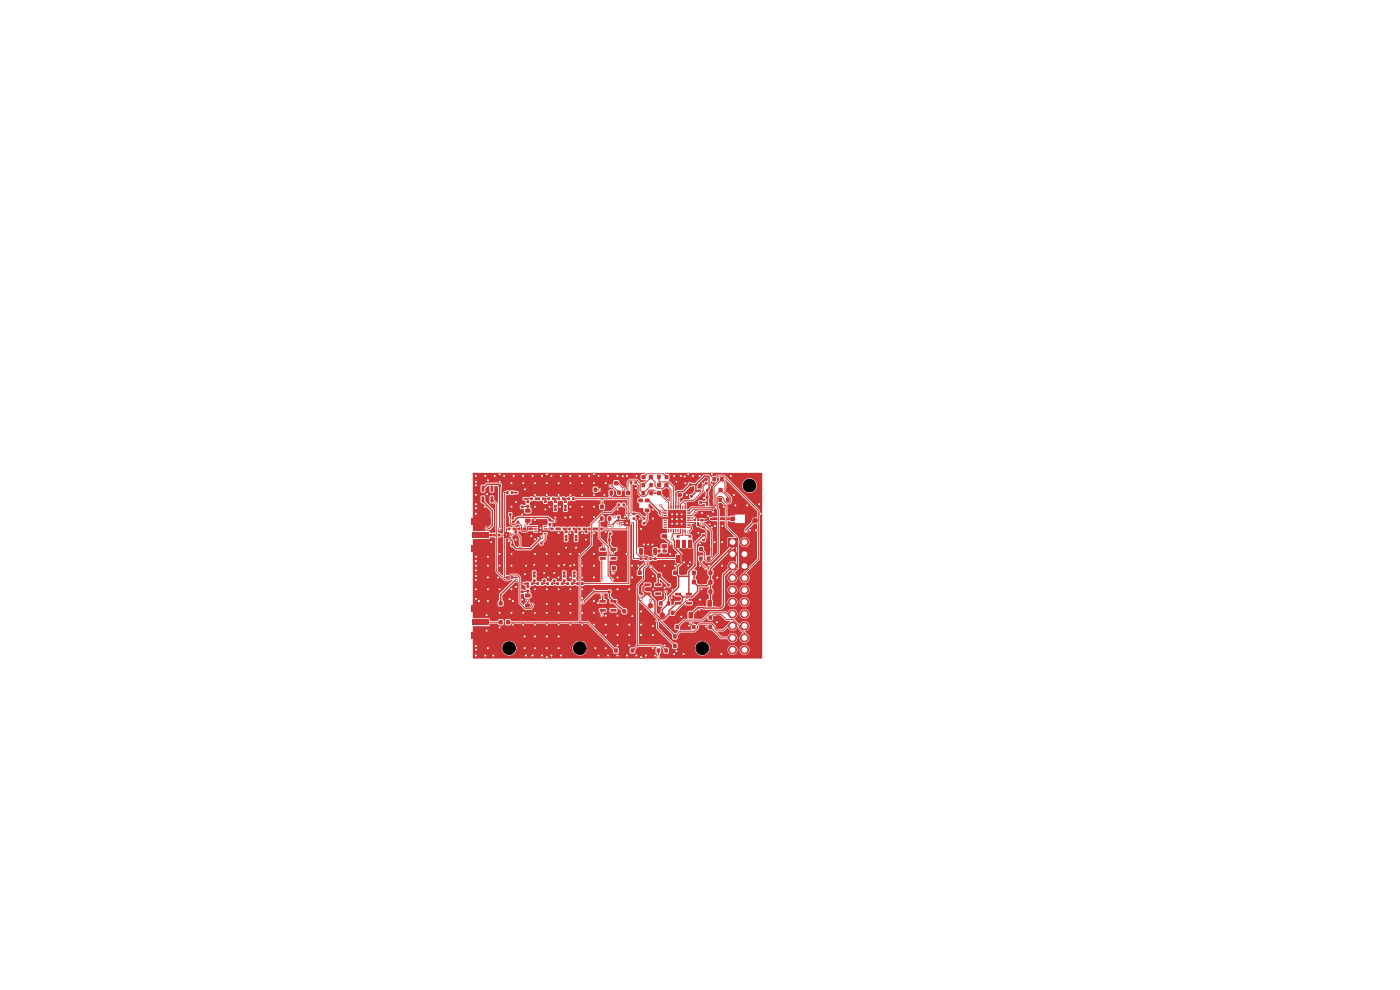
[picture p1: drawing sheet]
<svg xmlns="http://www.w3.org/2000/svg" width="297mm" height="210mm" viewBox="0 0 297 210" stroke-linecap="round" stroke-linejoin="round" font-family="sans-serif">
<g fill="#c83434">
<path d="M124.1 112.6h.5v.5h-.5z"/>
<path d="M124.1 113.5h.5v.5h-.5z"/>
<path d="M136.1 100.8h.8v.8h-.8z"/>
<path d="M137.7 100.8h.8v.8h-.8z"/>
<path d="M127.3 109.6h.7v.8h-.7z"/>
<path d="M129 109.6h.7v.8h-.7z"/>
<path d="M121.5 122.9h.6v.5h-.6z"/>
<path d="M121.5 122h.6v.5h-.6z"/>
<path d="M150.3 121.1h.8v.8h-.8z"/>
<path d="M151.9 121.1h.8v.8h-.8z"/>
<path d="M114.6 115h.5v.5h-.5z"/>
<path d="M115.7 115h.4v.5h-.4z"/>
<path d="M124.8 111.9h.5v.6h-.5z"/>
<path d="M125.8 111.9h.5v.6h-.5z"/>
<path d="M135.5 105.8h.8v.7h-.8z"/>
<path d="M135.5 107.9h.8v.7h-.8z"/>
<path d="M136.9 107.9h.8v.7h-.8z"/>
<path d="M136.9 105.8h.8v.7h-.8z"/>
<path d="M129.3 104.1h.7v.8h-.7z"/>
<path d="M131 104.1h.7v.8h-.7z"/>
<path d="M115.2 122.9h.5v.5h-.5z"/>
<path d="M115.2 122h.5v.5h-.5z"/>
</g>
<circle cx="140.5" cy="130.5" r=".5" fill="#c83434" stroke="#c83434" stroke-width=".21"/>
<g fill="#c83434">
<path d="M121.6 121.2h.5v.5h-.5z"/>
<path d="M121.6 120.3h.5v.4h-.5z"/>
<path d="M143.2 125.8h1.2l.1 .5h-1.2z"/>
<path d="M143.2 126.7h1.2l.1 .5-1.2 .1z"/>
<path d="M143.2 127.7h1.2l.1 .5h-1.2z"/>
<path d="M145.5 127.7h1.2l.1 .5h-1.2z"/>
<path d="M145.5 125.8h1.2l.1 .5h-1.2z"/>
<path d="M150.3 130.6h.7v.8h-.7z"/>
<path d="M152 130.6h.7v.8h-.7z"/>
<path d="M136.1 102.5h.7v.8h-.7z"/>
<path d="M137.8 102.5h.7v.8h-.7z"/>
<path d="M119.8 114.3h.6v.5h-.6z"/>
<path d="M119.8 115.3h.6v.4h-.6z"/>
<path d="M146.4 105h.5v.5h-.5z"/>
<path d="M146.4 104.1h.5v.5h-.5z"/>
<path d="M139.4 100.8h.7v.8h-.7z"/>
<path d="M141.1 100.8h.7v.8h-.7z"/>
<path d="M116.4 111h.5v.5h-.5z"/>
<path d="M116.4 110h.5v.5h-.5z"/>
<path d="M111.7 123.5h.5v.6h-.5z"/>
<path d="M112.7 123.5h.4v.6h-.4z"/>
<path d="M116.9 111.9h.5v.6h-.5z"/>
<path d="M117.9 111.9h.5v.6h-.5z"/>
<path d="M100.1 112.9h3.6v1.2h-3.6z"/>
<path d="M100 110h4.2v1.4h-4.2z"/>
<path d="M100 115.7h4.2v1.3h-4.2z"/>
<path d="M133.8 137.6h.7v.8h-.7z"/>
<path d="M135.5 137.6h.7v.8h-.7z"/>
<path d="M129.8 120.1h.8v.8h-.8z"/>
<path d="M131.4 120.1h.8v.8h-.8z"/>
<path d="M150.3 123.1h.8v.8h-.8z"/>
<path d="M151.9 123.1h.8v.8h-.8z"/>
<path d="M112.4 112h.6v.4h-.6z"/>
<path d="M112.4 112.9h.6v.5h-.6z"/>
<path d="M147.9 110.7h.3v.3h-.3z"/>
<path d="M147.9 110.2h.3v.3h-.3z"/>
<path d="M147.4 110.2h.3v.3h-.3z"/>
<path d="M147.4 110.7h.3v.3h-.3z"/>
<path d="M150.3 125.1h.8v.8h-.8z"/>
<path d="M151.9 125.1h.8v.8h-.8z"/>
<path d="M118.5 111.9h.4v.6h-.4z"/>
<path d="M119.4 111.9h.5v.6h-.5z"/>
<path d="M151.2 101.2h.6v.9h-.6z"/>
<path d="M152.8 101.2h.7v.9h-.7z"/>
<path d="M104.7 113.2h.4v.6h-.4z"/>
<path d="M105.6 113.2h.5v.6h-.5z"/>
<path d="M111.4 108l1-.1 .2 .7-.2 .2h-.9l-.1-.2z"/>
<path d="M111.4 110.1l1-.1 .2 .8-.2 .1h-.9l-.1-.2z"/>
<path d="M149.6 110.2h.3v.3h-.3z"/>
<path d="M150.1 110.5h.3v.3h-.3z"/>
<path d="M150.6 110.5h.3v.3h-.3z"/>
<path d="M150.6 109.9h.3v.3h-.3z"/>
<path d="M150.1 109.9h.3v.3h-.3z"/>
<path d="M130.3 102.1h.8v.8h-.8z"/>
<path d="M131.9 102.1h.8v.8h-.8z"/>
<path d="M149.8 105.2h.5v.6h-.5z"/>
<path d="M150.7 105.2h.5v.6h-.5z"/>
<path d="M142.8 134.6h.7v.8h-.7z"/>
<path d="M144.5 134.6h.7v.8h-.7z"/>
<path d="M151 109.8h.5v.5h-.5z"/>
<path d="M151 108.8h.5v.5h-.5z"/>
<path d="M134.2 109.8h.6v.4h-.6z"/>
<path d="M134.2 108.8h.6v.4h-.6z"/>
<path d="M145.2 107.3h.3l-.1 .7h-.2z"/>
<path d="M144.7 107.3h.3l-.1 .7h-.2z"/>
<path d="M144.2 107.3h.3l-.1 .7h-.2z"/>
<path d="M143.7 107.3h.3l-.1 .7h-.2z"/>
<path d="M143.2 107.3h.3l-.1 .7h-.2z"/>
<path d="M142.7 107.3h.3l-.1 .7h-.2z"/>
<path d="M142.2 107.3h.3l-.1 .7h-.2z"/>
<path d="M141.7 107.3h.3l-.1 .7h-.2z"/>
<path d="M140.8 108.2h.7v.2l-.7 .1z"/>
<path d="M140.8 108.7h.7v.2l-.7 .1z"/>
<path d="M140.8 109.2h.7v.2l-.7 .1z"/>
<path d="M140.8 109.7h.7v.2l-.7 .1z"/>
<path d="M140.8 110.2h.7v.2l-.7 .1z"/>
<path d="M140.8 110.7h.7v.2l-.7 .1z"/>
<path d="M140.8 111.2h.7v.2l-.7 .1z"/>
<path d="M140.8 111.7h.7v.2l-.7 .1z"/>
<path d="M141.7 112.2h.3l-.1 .7h-.2z"/>
<path d="M142.2 112.2h.3l-.1 .7h-.2z"/>
<path d="M142.7 112.2h.3l-.1 .7h-.2z"/>
<path d="M143.2 112.2h.3l-.1 .7h-.2z"/>
<path d="M143.7 112.2h.3l-.1 .7h-.2z"/>
<path d="M144.2 112.2h.3l-.1 .7h-.2z"/>
<path d="M144.7 112.2h.3l-.1 .7h-.2z"/>
<path d="M145.2 112.2h.3l-.1 .7h-.2z"/>
<path d="M145.7 111.7h.7v.2l-.7 .1z"/>
<path d="M145.7 111.2h.7v.2l-.7 .1z"/>
<path d="M145.7 110.7h.7v.2l-.7 .1z"/>
<path d="M145.7 110.2h.7v.2l-.7 .1z"/>
<path d="M145.7 109.7h.7v.2l-.7 .1z"/>
<path d="M145.7 109.2h.7v.2l-.7 .1z"/>
<path d="M145.7 108.7h.7v.2l-.7 .1z"/>
<path d="M145.7 108.2h.7v.2l-.7 .1z"/>
</g>
<g fill="#c83434" stroke="#c83434" stroke-width=".21">
<circle cx="144.6" cy="109.1" r=".25"/>
<circle cx="143.6" cy="109.1" r=".25"/>
<circle cx="142.6" cy="109.1" r=".25"/>
<circle cx="144.6" cy="110.1" r=".25"/>
<circle cx="143.6" cy="110.1" r=".25"/>
</g>
<path d="M141.7 108.3h3.8v3.7h-3.8z" fill="#c83434"/>
<g fill="#c83434" stroke="#c83434" stroke-width=".21">
<circle cx="142.6" cy="110.1" r=".25"/>
<circle cx="144.6" cy="111.1" r=".25"/>
<circle cx="143.6" cy="111.1" r=".25"/>
<circle cx="142.6" cy="111.1" r=".25"/>
</g>
<g fill="#c83434">
<path d="M142.8 136.6h.7v.8h-.7z"/>
<path d="M144.5 136.6h.7v.8h-.7z"/>
<path d="M141.6 123.9h.5v.5h-.5z"/>
<path d="M142.6 123.9h.4v.5h-.4z"/>
<path d="M155 109.6h.9v.9h-.9z"/>
<path d="M155.9 108.1h2l.1 .2v.7l-.2 .1h-1.8l-.1-.2z"/>
<path d="M155.9 111.1l2-.1 .1 .3v.6l-.2 .2-1.8-.1-.1-.2z"/>
<path d="M143.8 104.7h.8v.6h-.8z"/>
<path d="M143.8 103h.8v.7h-.8z"/>
<path d="M110.5 107.3h.5v.5h-.5z"/>
<path d="M110.5 108.2h.5v.5h-.5z"/>
<path d="M120.4 105.5h.5v.6h-.5z"/>
<path d="M121.4 105.5h.5v.6h-.5z"/>
<path d="M116.2 105.5h.5v.6h-.5z"/>
<path d="M117.1 105.5h.5v.6h-.5z"/>
<path d="M150.1 127.3h.7l.2 .1v1.1l-.1 .2h-.6l-.2-.1z"/>
<path d="M152 127.3h.7l.2 .1v1.1l-.1 .2h-.6l-.2-.1z"/>
<path d="M152.5 103.5h.8v.9h-.8z"/>
<path d="M154 103.5h.8v.9h-.8z"/>
<path d="M109.9 111.9h.5v.6h-.5z"/>
<path d="M110.9 111.9h.5v.6h-.5z"/>
<path d="M119.7 107.9h.5v.5h-.5z"/>
<path d="M119.7 108.9h.5v.4h-.5z"/>
<path d="M139.8 127.6h.7v.8h-.7z"/>
<path d="M141.5 127.6h.7v.8h-.7z"/>
<path d="M149.8 106.7h.5v.6h-.5z"/>
<path d="M150.7 106.7h.5v.6h-.5z"/>
<path d="M102.2 105.3l.5 .1v1.2l-.5-.1z"/>
<path d="M103.1 105.3l.6 .1-.1 1.2-.5-.1z"/>
<path d="M104.1 105.3l.5 .1v1.2l-.5-.1z"/>
<path d="M104.1 103l.5 .1v1.2l-.5-.1z"/>
<path d="M102.2 103l.5 .1v1.2l-.5-.1z"/>
<path d="M111.7 124.2h.5v.5h-.5z"/>
<path d="M111.7 125.1h.5v.5h-.5z"/>
<path d="M138.7 117.3h.6v.5h-.6z"/>
<path d="M138.7 118.3h.6v.4h-.6z"/>
<path d="M151.4 109.8h.5v.5h-.5z"/>
<path d="M151.4 110.8h.5v.5h-.5z"/>
<path d="M132.1 129.3h.7v.8h-.7z"/>
<path d="M133.6 129.3h.8v.8h-.8z"/>
<path d="M127.2 127.3h1.2l.1 .5h-1.2z"/>
<path d="M127.2 128.2h1.2l.1 .5-1.2 .1z"/>
<path d="M127.2 129.2h1.2l.1 .5h-1.2z"/>
<path d="M129.5 129.2h1.2l.1 .5h-1.2z"/>
<path d="M129.5 127.3h1.2l.1 .5h-1.2z"/>
<path d="M129 125.3h.5v.5h-.5z"/>
<path d="M130 125.3h.5v.5h-.5z"/>
<path d="M127.2 116.3h1.2l.1 .5h-1.2z"/>
<path d="M127.2 117.2h1.2l.1 .5-1.2 .1z"/>
<path d="M127.2 118.2h1.2l.1 .5h-1.2z"/>
<path d="M129.5 118.2h1.2l.1 .5h-1.2z"/>
<path d="M129.5 116.3h1.2l.1 .5h-1.2z"/>
<path d="M108.6 110.5h.5v.5h-.5z"/>
<path d="M109.7 110.5h.4v.5h-.4z"/>
<path d="M119.4 122.9h.6v.5h-.6z"/>
<path d="M119.4 122h.6v.5h-.6z"/>
<path d="M146.8 123.1h.8v.8h-.8z"/>
<path d="M148.4 123.1h.8v.8h-.8z"/>
<path d="M105.8 127.6h.8v.8h-.8z"/>
<path d="M107.4 127.6h.8v.8h-.8z"/>
<path d="M148.1 103.9h.5v.4h-.5z"/>
<path d="M148.1 102.9h.5v.5h-.5z"/>
<path d="M153.3 109.8h.5v.5h-.5z"/>
<path d="M154.3 109.8h.5v.5h-.5z"/>
<path d="M111.7 106.2h.5v.5h-.5z"/>
<path d="M111.7 107.1h.5v.5h-.5z"/>
<path d="M143.6 114.5h.5v.5h-.5z"/>
<path d="M143.6 113.6h.5v.4h-.5z"/>
<path d="M117.5 106.2h.6v.5h-.6z"/>
<path d="M117.5 107.1h.6v.5h-.6z"/>
<path d="M136.4 110.8h.5v.4h-.5z"/>
<path d="M136.4 109.8h.5v.4h-.5z"/>
<path d="M127.3 107.1h.8v.8h-.8z"/>
<path d="M128.9 107.1h.8v.8h-.8z"/>
<path d="M122.7 111.9h.5v.6h-.5z"/>
<path d="M123.7 111.9h.4v.6h-.4z"/>
<path d="M129.2 112.9h.5v.6h-.5z"/>
<path d="M130.2 112.9h.5v.6h-.5z"/>
<path d="M139.6 116.6h.5v.6h-.5z"/>
<path d="M140.6 116.6h.5v.6h-.5z"/>
<path d="M113.1 121.2h.5v.5h-.5z"/>
<path d="M113.1 120.3h.5v.4h-.5z"/>
<path d="M135.6 116.3h.6l.2 .1v.9l-.1 .2-.7-.1z"/>
<path d="M136.6 113h1.8v3.1h-.5v1.5h-.9v-1.5h-.4z"/>
<path d="M138.6 116.3h.6l.2 .1v.9l-.1 .2-.7-.1z"/>
<path d="M112.5 105.5h.5v.6h-.5z"/>
<path d="M113.5 105.5h.5v.6h-.5z"/>
<path d="M146.2 102.6h.5v.4h-.5z"/>
<path d="M146.2 101.6h.5v.5h-.5z"/>
<path d="M105.8 102.7h.5v.6h-.5z"/>
<path d="M106.7 102.7h.5v.6h-.5z"/>
<path d="M120.6 111.9h.5v.6h-.5z"/>
<path d="M121.5 111.9h.5v.6h-.5z"/>
<path d="M111.1 105.6h.5l.1 .3-.6 .1z"/>
<path d="M111.1 104.3h.5l.1 .3-.6 .1z"/>
<path d="M109.2 104.3h.5l.1 .3-.6 .1z"/>
<path d="M109.2 105.6h.5l.1 .3-.6 .1z"/>
<path d="M133.6 102.1h.5v.5h-.5z"/>
<path d="M134.6 102.1h.5v.5h-.5z"/>
<path d="M146.1 114.5h.5v.5h-.5z"/>
<path d="M146.1 113.6h.5v.4h-.5z"/>
<path d="M132.8 104.2h.8v.8h-.8z"/>
<path d="M134.4 104.2h.8v.8h-.8z"/>
<path d="M135.3 121.1h.8v.8h-.8z"/>
<path d="M136.9 121.1h.8v.8h-.8z"/>
<path d="M139.4 121.7h.8v.8h-.8z"/>
<path d="M141 121.7h.8v.8h-.8z"/>
<path d="M140.4 115.5l1-.1 .1 .8-.2 .1h-.8l-.2-.2z"/>
<path d="M140.4 113.4l1-.1 .1 .7-.2 .2h-.8l-.2-.2z"/>
<path d="M129 114.3h.5v.5h-.5z"/>
<path d="M130 114.3h.5v.5h-.5z"/>
<path d="M136.7 123.8h1.2l.1 .5h-1.2z"/>
<path d="M136.7 124.7h1.2l.1 .5-1.2 .1z"/>
<path d="M136.7 125.7h1.2l.1 .5h-1.2z"/>
<path d="M139 125.7h1.2l.1 .5h-1.2z"/>
<path d="M139 123.8h1.2l.1 .5h-1.2z"/>
<path d="M122.3 123.5h.5v.6h-.5z"/>
<path d="M123.3 123.5h.5v.6h-.5z"/>
<path d="M117.6 107.9h.5v.5h-.5z"/>
<path d="M117.6 108.9h.5v.4h-.5z"/>
<path d="M108.5 115.3h.5v.6h-.5z"/>
<path d="M109.5 115.3h.4v.6h-.4z"/>
<path d="M136.8 118.2h.4v.6h-.4z"/>
<path d="M137.8 118.2h.4v.6h-.4z"/>
<path d="M116 123.5h.4v.6h-.4z"/>
<path d="M116.9 123.5h.5v.6h-.5z"/>
<path d="M154.5 114.2h1.7v1.7h-1.7z"/>
</g>
<g fill="#c83434" stroke="#c83434" stroke-width=".21">
<circle cx="157.9" cy="115" r=".85"/>
<circle cx="155.4" cy="117.5" r=".85"/>
<circle cx="157.9" cy="117.5" r=".85"/>
<circle cx="155.4" cy="120.1" r=".85"/>
<circle cx="157.9" cy="120.1" r=".85"/>
<circle cx="155.4" cy="122.6" r=".85"/>
<circle cx="157.9" cy="122.6" r=".85"/>
<circle cx="155.4" cy="125.2" r=".85"/>
<circle cx="157.9" cy="125.2" r=".85"/>
<circle cx="155.4" cy="127.7" r=".85"/>
<circle cx="157.9" cy="127.7" r=".85"/>
<circle cx="155.4" cy="130.2" r=".85"/>
<circle cx="157.9" cy="130.2" r=".85"/>
<circle cx="155.4" cy="132.8" r=".85"/>
<circle cx="157.9" cy="132.8" r=".85"/>
<circle cx="155.4" cy="135.3" r=".85"/>
<circle cx="157.9" cy="135.3" r=".85"/>
<circle cx="155.4" cy="137.9" r=".85"/>
<circle cx="157.9" cy="137.9" r=".85"/>
</g>
<g fill="#c83434">
<path d="M126 103.5h.7v.8h-.7z"/>
<path d="M127.6 103.5h.7v.8h-.7z"/>
<path d="M142.8 121.1h.8v.8h-.8z"/>
<path d="M144.4 121.1h.8v.8h-.8z"/>
<path d="M149.6 102.3h.5v.4h-.5z"/>
<path d="M149.6 101.3h.5v.5h-.5z"/>
<path d="M111.1 123.6h.5l.1 .3-.6 .1z"/>
<path d="M111.1 122.3h.5l.1 .3-.6 .1z"/>
<path d="M109.2 122.3h.5l.1 .3-.6 .1z"/>
<path d="M109.2 123.6h.5l.1 .3-.6 .1z"/>
<path d="M148.6 110.1h.6v.5h-.6z"/>
<path d="M148.6 109.1h.6v.5h-.6z"/>
<path d="M147.9 111.1h.5v.5h-.5z"/>
<path d="M147.9 112.1h.5v.5h-.5z"/>
<path d="M107.4 122.2h.5v.6h-.5z"/>
<path d="M108.4 122.2h.5v.6h-.5z"/>
<path d="M131 109.4h.5v.6h-.5z"/>
<path d="M131.9 109.4h.5v.6h-.5z"/>
<path d="M119.4 121.2h.6v.5h-.6z"/>
<path d="M119.4 120.3h.6v.4h-.6z"/>
<path d="M142.3 129.6h.7v.8h-.7z"/>
<path d="M144 129.6h.7v.8h-.7z"/>
<path d="M100.1 131.4h3.6v1.2h-3.6z"/>
<path d="M100 128.5h4.2v1.4h-4.2z"/>
<path d="M100 134.2h4.2v1.3h-4.2z"/>
<path d="M141 116.6h.5v.6h-.5z"/>
<path d="M141.9 116.6h.5v.6h-.5z"/>
<path d="M114.1 105.5h.5v.6h-.5z"/>
<path d="M115 105.5h.5v.6h-.5z"/>
<path d="M117.3 122.9h.5v.5h-.5z"/>
<path d="M117.3 122h.5v.5h-.5z"/>
<path d="M146.8 132.6h.7v.8h-.7z"/>
<path d="M148.5 132.6h.7v.8h-.7z"/>
<path d="M108 108.9h.5v.5h-.5z"/>
<path d="M109 108.9h.4v.5h-.4z"/>
<path d="M152.4 105.6h.7v.8h-.7z"/>
<path d="M154.1 105.6h.7v.8h-.7z"/>
<path d="M118.1 123.5h.5v.6h-.5z"/>
<path d="M119 123.5h.5v.6h-.5z"/>
<path d="M146.1 129.8h.7l.2 .1v1.1l-.1 .2h-.6l-.2-.1z"/>
<path d="M148 129.8h.7l.2 .1v1.1l-.1 .2h-.6l-.2-.1z"/>
<path d="M119.8 112.6h.6v.5h-.6z"/>
<path d="M119.8 113.5h.6v.5h-.6z"/>
<path d="M121.9 114.3h.6v.5h-.6z"/>
<path d="M121.9 115.3h.6v.4h-.6z"/>
</g>
<circle cx="138" cy="128.5" r=".5" fill="#c83434" stroke="#c83434" stroke-width=".21"/>
<g fill="#c83434">
<path d="M143.3 132.6h.7v.8h-.7z"/>
<path d="M145 132.6h.7v.8h-.7z"/>
<path d="M150.3 132.6h.7v.8h-.7z"/>
<path d="M152 132.6h.7v.8h-.7z"/>
<path d="M153 109.8h.5v.5h-.5z"/>
<path d="M153 110.8h.5v.5h-.5z"/>
<path d="M115.4 106.2h.6v.5h-.6z"/>
<path d="M115.4 107.1h.6v.5h-.6z"/>
<path d="M146.8 121.1h.8v.8h-.8z"/>
<path d="M148.4 121.1h.8v.8h-.8z"/>
<path d="M146 117.7h.7v1.6h-.7z"/>
<path d="M144.7 117.7h.8v1.6h-.8z"/>
<path d="M143.4 117.7h.8v1.6h-.8z"/>
<path d="M143.4 114.5h.8v1.6h-.8z"/>
<path d="M144.7 114.5h.8v1.6h-.8z"/>
<path d="M146 114.5h.7v1.6h-.7z"/>
<path d="M130.3 137.6h.7v.8h-.7z"/>
<path d="M132 137.6h.7v.8h-.7z"/>
<path d="M110.5 125.3h.5v.5h-.5z"/>
<path d="M110.5 126.2h.5v.5h-.5z"/>
<path d="M107.4 104.2h.5v.6h-.5z"/>
<path d="M108.4 104.2h.5v.6h-.5z"/>
<path d="M151.7 109.8h.5v.5h-.5z"/>
<path d="M152.8 109.8h.4v.5h-.4z"/>
<path d="M120.2 123.5h.5v.6h-.5z"/>
<path d="M121.1 123.5h.5v.6h-.5z"/>
<path d="M119.7 106.2h.5v.5h-.5z"/>
<path d="M119.7 107.1h.5v.5h-.5z"/>
<path d="M131.1 106.8h.4v.6h-.4z"/>
<path d="M132.1 106.8h.4v.6h-.4z"/>
<path d="M139.4 102.5h.8v.8h-.8z"/>
<path d="M141 102.5h.8v.8h-.8z"/>
<path d="M121.9 112.6h.6v.5h-.6z"/>
<path d="M121.9 113.5h.6v.5h-.6z"/>
<path d="M105.8 131.6h.8v.8h-.8z"/>
<path d="M107.4 131.6h.8v.8h-.8z"/>
<path d="M107.7 113.8h.3v.2h-.3z"/>
<path d="M107.7 113.4h.3v.2h-.3z"/>
<path d="M107.7 113h.3v.2h-.3z"/>
<path d="M107.3 113h.3v.2h-.3z"/>
<path d="M106.9 113h.3v.2h-.3z"/>
<path d="M106.9 113.4h.3v.2h-.3z"/>
<path d="M106.9 113.8h.3v.2h-.3z"/>
<path d="M107.3 113.8h.3v.2h-.3z"/>
<path d="M118.3 105.5h.5v.6h-.5z"/>
<path d="M119.3 105.5h.5v.6h-.5z"/>
<path d="M111.4 126l1-.1 .2 .7-.2 .2h-.9l-.1-.2z"/>
<path d="M111.4 128.1l1-.1 .2 .8-.2 .1h-.9l-.1-.2z"/>
<path d="M107.8 111.9h.5v.6h-.5z"/>
<path d="M108.8 111.9h.4v.6h-.4z"/>
<path d="M132.5 110.4h.2v.2h-.2z"/>
<path d="M132.5 110.8h.2v.2h-.2z"/>
<path d="M132.5 111.2h.2v.2h-.2z"/>
<path d="M132.9 111.2h.2v.2h-.2z"/>
<path d="M133.3 111.2h.2v.2h-.2z"/>
<path d="M133.3 110.8h.2v.2h-.2z"/>
<path d="M133.3 110.4h.2v.2h-.2z"/>
<path d="M132.9 110.4h.2v.2h-.2z"/>
<path d="M111.2 111.9h.4v.6h-.4z"/>
<path d="M112.1 111.9h.5v.6h-.5z"/>
<path d="M139.4 104.2h.8v.8h-.8z"/>
<path d="M141 104.2h.8v.8h-.8z"/>
<path d="M148.3 118.1h.7v.8h-.7z"/>
<path d="M150 118.1h.7v.8h-.7z"/>
<path d="M139.3 137.6h.7v.8h-.7z"/>
<path d="M141 137.6h.7v.8h-.7z"/>
<path d="M109.2 112.6h.5v.5h-.5z"/>
<path d="M109.2 113.5h.5v.5h-.5z"/>
<path d="M113.8 123.5h.5v.6h-.5z"/>
<path d="M114.8 123.5h.5v.6h-.5z"/>
<path d="M136.1 104.2h.7v.8h-.7z"/>
<path d="M137.8 104.2h.7v.8h-.7z"/>
<path d="M148.4 106.3h.5v.5h-.5z"/>
<path d="M148.4 105.4h.5v.5h-.5z"/>
<path d="M103.9 113.2h.6v.5h-.6z"/>
<path d="M103.9 114.2h.6v.5h-.6z"/>
<path d="M148.3 116.1h.8v.8h-.8z"/>
<path d="M149.9 116.1h.8v.8h-.8z"/>
<path d="M149.8 103.7h.5v.6h-.5z"/>
<path d="M150.7 103.7h.5v.6h-.5z"/>
<path d="M149 111.5h.5v.5h-.5z"/>
<path d="M149 112.5h.5v.5h-.5z"/>
<path d="M113.3 111.6h.7v.2h-.7z"/>
<path d="M113.3 112.1h.7v.2h-.7z"/>
<path d="M113.3 112.6h.7v.2h-.7z"/>
<path d="M113.3 113.1h.7v.2h-.7z"/>
<path d="M115.3 113.1h.7v.2h-.7z"/>
<path d="M115.3 112.6h.7v.2h-.7z"/>
<path d="M115.3 112.1h.7v.2h-.7z"/>
<path d="M115.3 111.6h.7v.2h-.7z"/>
<path d="M114.3 111.7h.8v1.6h-.8z"/>
<path d="M149 113.3h.5v.5h-.5z"/>
<path d="M149 114.3h.5v.5h-.5z"/>
<path d="M135.7 118.3h.6v.4h-.6z"/>
<path d="M135.7 117.3h.6v.5h-.6z"/>
<path d="M113.1 122.9h.5v.5h-.5z"/>
<path d="M113.1 122h.5v.5h-.5z"/>
<path d="M126.3 111.9h.5v.6h-.5z"/>
<path d="M127.4 111.9h.4v.6h-.4z"/>
</g>
<g fill="#c83434" stroke="#c83434" stroke-width=".21">
<circle cx="160.2" cy="110.4" r=".5"/>
<circle cx="101" cy="107.8" r=".22"/>
<circle cx="133" cy="139.1" r=".23"/>
<circle cx="136" cy="139.4" r=".23"/>
<circle cx="111.4" cy="103.8" r=".25"/>
<circle cx="128.5" cy="102.5" r=".22"/>
<circle cx="118.5" cy="120" r=".22"/>
<circle cx="146.2" cy="132.7" r=".23"/>
<circle cx="136" cy="112.2" r=".23"/>
<circle cx="148.2" cy="113" r=".25"/>
<circle cx="161.3" cy="109" r=".23"/>
<circle cx="131" cy="108.1" r=".22"/>
<circle cx="113.5" cy="130" r=".22"/>
<circle cx="118.5" cy="102.5" r=".22"/>
<circle cx="116" cy="120" r=".23"/>
<circle cx="121" cy="120" r=".23"/>
<circle cx="111.3" cy="137.5" r=".22"/>
<circle cx="132.1" cy="101" r=".23"/>
<circle cx="117" cy="101" r=".23"/>
<circle cx="127" cy="101" r=".23"/>
<circle cx="148.9" cy="108.8" r=".25"/>
<circle cx="155" cy="100.9" r=".22"/>
<circle cx="144.4" cy="101" r=".23"/>
<circle cx="114.7" cy="112" r=".25"/>
<circle cx="153.2" cy="120" r=".22"/>
<circle cx="100.9" cy="125" r=".23"/>
<circle cx="118.5" cy="117.5" r=".22"/>
<circle cx="156" cy="107.2" r=".23"/>
<circle cx="113.5" cy="114.4" r=".22"/>
<circle cx="103.5" cy="101.9" r=".23"/>
<circle cx="131" cy="134.7" r=".23"/>
<circle cx="103.5" cy="122.5" r=".22"/>
<circle cx="147" cy="101" r=".23"/>
<circle cx="100.9" cy="119" r=".22"/>
<circle cx="101" cy="137.8" r=".22"/>
<circle cx="116" cy="128.1" r=".22"/>
<circle cx="116.3" cy="122.5" r=".22"/>
<circle cx="131" cy="101" r=".23"/>
<circle cx="149.1" cy="102.6" r=".22"/>
<circle cx="100.9" cy="101" r=".23"/>
<circle cx="121" cy="100.9" r=".22"/>
<circle cx="116.6" cy="107.5" r=".22"/>
<circle cx="100.9" cy="103" r=".22"/>
<circle cx="103.5" cy="125" r=".23"/>
<circle cx="148.5" cy="115.3" r=".22"/>
<circle cx="126" cy="107.5" r=".22"/>
<circle cx="148.8" cy="125" r=".23"/>
<circle cx="148.5" cy="127.2" r=".22"/>
<circle cx="104.7" cy="139.1" r=".23"/>
<circle cx="136.6" cy="115.5" r=".25"/>
<circle cx="151" cy="111.9" r=".23"/>
<circle cx="101" cy="102.2" r=".23"/>
<circle cx="121" cy="130" r=".23"/>
<circle cx="116" cy="130" r=".23"/>
<circle cx="138.5" cy="137.5" r=".22"/>
<circle cx="121" cy="132.5" r=".22"/>
<circle cx="113.5" cy="102.5" r=".22"/>
<circle cx="133.5" cy="125" r=".22"/>
<circle cx="113.5" cy="105" r=".22"/>
<circle cx="113.5" cy="117.5" r=".22"/>
<circle cx="139" cy="139" r=".22"/>
<circle cx="123.5" cy="130" r=".22"/>
<circle cx="128.2" cy="105" r=".22"/>
<circle cx="108.5" cy="107.5" r=".22"/>
<circle cx="106" cy="102.2" r=".23"/>
<circle cx="121" cy="113.1" r=".22"/>
<circle cx="110.8" cy="109.2" r=".25"/>
<circle cx="121" cy="128.1" r=".22"/>
<circle cx="110.8" cy="127.2" r=".25"/>
<circle cx="119.7" cy="119.8" r=".25"/>
<circle cx="128.5" cy="130.6" r=".22"/>
<circle cx="100.9" cy="105" r=".22"/>
<circle cx="126" cy="113.1" r=".22"/>
<circle cx="118.8" cy="107.5" r=".22"/>
<circle cx="141" cy="136.9" r=".22"/>
<circle cx="111" cy="132.5" r=".22"/>
<circle cx="105" cy="101" r=".23"/>
<circle cx="121" cy="107.5" r=".22"/>
<circle cx="136" cy="134.7" r=".23"/>
<circle cx="118.5" cy="125" r=".22"/>
<circle cx="115.7" cy="108.1" r=".25"/>
<circle cx="106" cy="117.5" r=".22"/>
<circle cx="100.9" cy="139.1" r=".23"/>
<circle cx="146.4" cy="119.3" r=".25"/>
<circle cx="142.7" cy="125.1" r=".23"/>
<circle cx="104.2" cy="115" r=".25"/>
<circle cx="118.5" cy="105" r=".22"/>
<circle cx="126" cy="105" r=".23"/>
<circle cx="100.9" cy="123" r=".23"/>
<circle cx="111" cy="130" r=".23"/>
<circle cx="149.3" cy="105.6" r=".23"/>
<circle cx="160.4" cy="112.5" r=".22"/>
<circle cx="101" cy="118.1" r=".22"/>
<circle cx="141.7" cy="105.7" r=".22"/>
<circle cx="148.4" cy="129.4" r=".22"/>
<circle cx="108.8" cy="127.5" r=".22"/>
<circle cx="143" cy="101" r=".23"/>
<circle cx="123.5" cy="122.5" r=".22"/>
<circle cx="118.5" cy="113.1" r=".22"/>
<circle cx="106" cy="120" r=".23"/>
<circle cx="126" cy="109.7" r=".23"/>
<circle cx="146" cy="100.6" r=".23"/>
<circle cx="158.5" cy="107.2" r=".23"/>
<circle cx="107" cy="100.9" r=".22"/>
<circle cx="109" cy="100.9" r=".22"/>
<circle cx="153" cy="138.7" r=".22"/>
<circle cx="135" cy="139.1" r=".23"/>
<circle cx="136" cy="132.5" r=".22"/>
<circle cx="106" cy="125" r=".23"/>
<circle cx="117.6" cy="121.5" r=".25"/>
<circle cx="149.8" cy="132.9" r=".23"/>
<circle cx="145.7" cy="105" r=".23"/>
<circle cx="113.5" cy="132.5" r=".22"/>
<circle cx="126" cy="125" r=".23"/>
<circle cx="134.1" cy="120" r=".23"/>
<circle cx="100.9" cy="109" r=".23"/>
<circle cx="135.7" cy="110" r=".23"/>
<circle cx="111.6" cy="120" r=".23"/>
<circle cx="123.5" cy="113.1" r=".22"/>
<circle cx="115" cy="139.1" r=".23"/>
<circle cx="129" cy="101" r=".23"/>
<circle cx="103" cy="139.1" r=".23"/>
<circle cx="116" cy="105" r=".23"/>
<circle cx="113.5" cy="137.5" r=".22"/>
<circle cx="101" cy="122.2" r=".22"/>
<circle cx="138.5" cy="132.8" r=".22"/>
<circle cx="134.1" cy="122.5" r=".22"/>
<circle cx="128.5" cy="134.7" r=".22"/>
<circle cx="116" cy="137.5" r=".22"/>
<circle cx="118.5" cy="132.5" r=".22"/>
<circle cx="116" cy="139.4" r=".23"/>
<circle cx="103.2" cy="130.5" r=".22"/>
<circle cx="137" cy="139" r=".22"/>
<circle cx="106" cy="133.1" r=".23"/>
<circle cx="108.8" cy="132.5" r=".22"/>
<circle cx="133.5" cy="132.5" r=".22"/>
<circle cx="142.2" cy="117.5" r=".25"/>
<circle cx="131" cy="139.1" r=".23"/>
<circle cx="126" cy="132.5" r=".22"/>
<circle cx="113" cy="139.1" r=".23"/>
<circle cx="126" cy="100.6" r=".23"/>
<circle cx="119" cy="101" r=".23"/>
<circle cx="113.5" cy="110.3" r=".22"/>
<circle cx="103.3" cy="104.8" r=".23"/>
<circle cx="122.9" cy="117.5" r=".22"/>
<circle cx="109.5" cy="124.5" r=".25"/>
<circle cx="151.7" cy="111.6" r=".25"/>
<circle cx="111.6" cy="139.1" r=".23"/>
<circle cx="117" cy="139.1" r=".23"/>
<circle cx="153.5" cy="107.5" r=".22"/>
<circle cx="134.9" cy="103.5" r=".23"/>
<circle cx="116" cy="135" r=".23"/>
<circle cx="126" cy="120" r=".23"/>
<circle cx="151" cy="102.8" r=".22"/>
<circle cx="106" cy="130" r=".23"/>
<circle cx="109.4" cy="114.5" r=".25"/>
<circle cx="108.5" cy="130" r=".22"/>
<circle cx="142.5" cy="126.8" r=".22"/>
<circle cx="127" cy="139.1" r=".23"/>
<circle cx="152.1" cy="132" r=".23"/>
<circle cx="111.3" cy="135" r=".23"/>
<circle cx="151.6" cy="115" r=".22"/>
<circle cx="123.5" cy="132.5" r=".22"/>
<circle cx="114.2" cy="114.1" r=".22"/>
<circle cx="138.4" cy="115.5" r=".25"/>
<circle cx="116" cy="117.5" r=".22"/>
<circle cx="123.5" cy="120" r=".22"/>
<circle cx="119.9" cy="109.8" r=".25"/>
<circle cx="150.4" cy="120" r=".23"/>
<circle cx="138.5" cy="110" r=".22"/>
<circle cx="108.5" cy="125" r=".22"/>
<circle cx="123.5" cy="125" r=".22"/>
<circle cx="123.5" cy="109.7" r=".22"/>
<circle cx="118.5" cy="130" r=".22"/>
<circle cx="145.2" cy="101.1" r=".23"/>
<circle cx="133.5" cy="134.7" r=".22"/>
<circle cx="132.6" cy="109.6" r=".22"/>
<circle cx="159.1" cy="112.5" r=".22"/>
<circle cx="150.5" cy="111.2" r=".25"/>
<circle cx="100.9" cy="107" r=".23"/>
<circle cx="146" cy="120" r=".23"/>
<circle cx="138.5" cy="108.1" r=".22"/>
<circle cx="126.9" cy="127.9" r=".22"/>
<circle cx="106" cy="100.6" r=".23"/>
<circle cx="153.3" cy="111.6" r=".25"/>
<circle cx="114.7" cy="112.8" r=".25"/>
<circle cx="128.5" cy="112.8" r=".22"/>
<circle cx="135.4" cy="120" r=".23"/>
<circle cx="143.5" cy="138.1" r=".22"/>
<circle cx="123.5" cy="126.9" r=".22"/>
<circle cx="101.6" cy="127.5" r=".22"/>
<circle cx="131" cy="122.5" r=".22"/>
<circle cx="148.5" cy="120" r=".22"/>
<circle cx="145" cy="138.8" r=".23"/>
<circle cx="121" cy="122.5" r=".22"/>
<circle cx="141" cy="124.7" r=".23"/>
<circle cx="108.5" cy="102.5" r=".22"/>
<circle cx="102.9" cy="107.5" r=".22"/>
<circle cx="103.5" cy="118.1" r=".22"/>
<circle cx="123.5" cy="107.5" r=".22"/>
<circle cx="131" cy="125" r=".23"/>
<circle cx="116" cy="102.5" r=".23"/>
<circle cx="138.5" cy="134.7" r=".22"/>
<circle cx="122.2" cy="116.2" r=".25"/>
<circle cx="133.5" cy="136.9" r=".22"/>
<circle cx="133" cy="101" r=".23"/>
<circle cx="100.9" cy="127" r=".22"/>
<circle cx="128.5" cy="132.5" r=".22"/>
<circle cx="112.7" cy="113.7" r=".25"/>
<circle cx="124.3" cy="114.5" r=".25"/>
<circle cx="151" cy="100.6" r=".23"/>
<circle cx="126" cy="130" r=".23"/>
<circle cx="129" cy="139.1" r=".23"/>
<circle cx="126" cy="102.5" r=".23"/>
<circle cx="126" cy="127.5" r=".22"/>
<circle cx="103.5" cy="127.5" r=".22"/>
<circle cx="105.7" cy="122.5" r=".22"/>
<circle cx="107.9" cy="114.8" r=".22"/>
<circle cx="144.5" cy="130.8" r=".22"/>
<circle cx="116" cy="132.5" r=".22"/>
<circle cx="113.3" cy="119.8" r=".25"/>
<circle cx="131" cy="132.5" r=".22"/>
<circle cx="161" cy="107" r=".23"/>
<circle cx="128.5" cy="137.5" r=".22"/>
<circle cx="121" cy="125" r=".23"/>
<circle cx="138.5" cy="122.2" r=".22"/>
<circle cx="118.5" cy="137.5" r=".22"/>
<circle cx="125" cy="100.9" r=".22"/>
<circle cx="131" cy="136.9" r=".22"/>
<circle cx="109.5" cy="106.5" r=".25"/>
<circle cx="120.1" cy="116.2" r=".25"/>
<circle cx="113.5" cy="125" r=".22"/>
<circle cx="143.5" cy="102.2" r=".22"/>
<circle cx="118.5" cy="135" r=".22"/>
<circle cx="115" cy="101" r=".23"/>
<circle cx="121" cy="102.5" r=".23"/>
<circle cx="126.3" cy="137.5" r=".22"/>
<circle cx="151.3" cy="108.5" r=".25"/>
<circle cx="155.7" cy="105" r=".23"/>
<circle cx="119" cy="139.1" r=".23"/>
<circle cx="143" cy="138.8" r=".23"/>
<circle cx="111" cy="102.5" r=".23"/>
<circle cx="103.5" cy="137.5" r=".22"/>
<circle cx="123.5" cy="105" r=".22"/>
<circle cx="134.2" cy="130.7" r=".22"/>
<circle cx="116" cy="100.6" r=".23"/>
<circle cx="145.4" cy="102.5" r=".23"/>
<circle cx="121" cy="117.5" r=".22"/>
<circle cx="113.5" cy="107.5" r=".22"/>
<circle cx="131" cy="130.6" r=".23"/>
<circle cx="121" cy="109.7" r=".23"/>
<circle cx="108.1" cy="127.1" r=".22"/>
<circle cx="123" cy="100.9" r=".22"/>
<circle cx="118.5" cy="122.5" r=".22"/>
<circle cx="108.5" cy="120" r=".22"/>
<circle cx="103.2" cy="133.8" r=".22"/>
<circle cx="126" cy="117.5" r=".22"/>
<circle cx="103.5" cy="120" r=".23"/>
<circle cx="111" cy="100.9" r=".22"/>
<circle cx="115.5" cy="121.5" r=".25"/>
<circle cx="136" cy="129.7" r=".23"/>
<circle cx="108.5" cy="117.5" r=".22"/>
<circle cx="132.9" cy="117.5" r=".22"/>
<circle cx="101" cy="120" r=".23"/>
<circle cx="145.1" cy="119.3" r=".25"/>
<circle cx="103" cy="101" r=".23"/>
<circle cx="123.5" cy="102.5" r=".22"/>
<circle cx="126" cy="122.5" r=".22"/>
<circle cx="137.5" cy="115.5" r=".25"/>
<circle cx="113.5" cy="135" r=".22"/>
<circle cx="100.9" cy="121" r=".23"/>
<circle cx="109.2" cy="109.8" r=".22"/>
<circle cx="100.9" cy="137" r=".23"/>
<circle cx="111.4" cy="121.8" r=".25"/>
<circle cx="153.2" cy="115" r=".22"/>
<circle cx="138.6" cy="125" r=".23"/>
<circle cx="118.5" cy="128.1" r=".22"/>
<circle cx="116" cy="125" r=".23"/>
<circle cx="148.4" cy="101" r=".23"/>
<circle cx="117.8" cy="109.8" r=".25"/>
<circle cx="121" cy="105" r=".23"/>
<circle cx="152.2" cy="122.5" r=".22"/>
<circle cx="143.2" cy="120" r=".22"/>
<circle cx="121.8" cy="119.8" r=".25"/>
<circle cx="113" cy="101" r=".23"/>
<circle cx="150.3" cy="109.5" r=".25"/>
<circle cx="135" cy="101" r=".23"/>
<circle cx="141" cy="120" r=".23"/>
<circle cx="129.9" cy="123" r=".22"/>
<circle cx="130" cy="121.5" r=".23"/>
<circle cx="147.3" cy="109.9" r=".22"/>
<circle cx="129.2" cy="111.5" r=".22"/>
<circle cx="141.2" cy="125.6" r=".22"/>
<circle cx="103.2" cy="112.1" r=".22"/>
<circle cx="127.7" cy="126.2" r=".23"/>
<circle cx="136" cy="127.1" r=".22"/>
<circle cx="128" cy="115.9" r=".23"/>
<circle cx="143.6" cy="106.9" r=".23"/>
<circle cx="140.3" cy="109.3" r=".22"/>
<circle cx="142.6" cy="114.2" r=".23"/>
<circle cx="129.5" cy="105.4" r=".23"/>
<circle cx="129.5" cy="103.1" r=".22"/>
<circle cx="127.7" cy="106.2" r=".23"/>
<circle cx="145.4" cy="106.5" r=".22"/>
<circle cx="127.7" cy="130.5" r=".23"/>
<circle cx="129.9" cy="117.3" r=".22"/>
<circle cx="117.6" cy="110.5" r=".22"/>
<circle cx="137" cy="119.4" r=".23"/>
<circle cx="130.3" cy="109.6" r=".22"/>
<circle cx="111.5" cy="111.4" r=".22"/>
<circle cx="109.6" cy="123.2" r=".22"/>
<circle cx="106" cy="112.1" r=".23"/>
<circle cx="148.8" cy="111.2" r=".23"/>
<circle cx="132.3" cy="103.7" r=".22"/>
<circle cx="147.6" cy="108.5" r=".22"/>
<circle cx="135.7" cy="126.5" r=".23"/>
<circle cx="131.6" cy="111.4" r=".23"/>
<circle cx="133.8" cy="109" r=".22"/>
<circle cx="133" cy="109.2" r=".22"/>
<circle cx="127.1" cy="103.9" r=".23"/>
<circle cx="140.2" cy="107.2" r=".22"/>
<circle cx="138.9" cy="104.2" r=".23"/>
<circle cx="140.4" cy="108.4" r=".22"/>
<circle cx="138" cy="127.4" r=".22"/>
<circle cx="146" cy="112.9" r=".22"/>
<circle cx="139.5" cy="131.7" r=".22"/>
<circle cx="131.1" cy="110.9" r=".22"/>
<circle cx="138.1" cy="120.3" r=".22"/>
<circle cx="142.3" cy="115.2" r=".23"/>
<circle cx="158.3" cy="112.7" r=".23"/>
<circle cx="113" cy="128.3" r=".23"/>
<circle cx="111.9" cy="127.4" r=".23"/>
<circle cx="123.7" cy="127.8" r=".23"/>
<circle cx="146.6" cy="132.1" r=".22"/>
<circle cx="127.7" cy="123" r=".22"/>
<circle cx="114.9" cy="113.9" r=".23"/>
<circle cx="129.9" cy="111.6" r=".22"/>
<circle cx="149.8" cy="120.6" r=".22"/>
<circle cx="110.3" cy="115.9" r=".22"/>
<circle cx="108.4" cy="113.8" r=".22"/>
<circle cx="145.7" cy="127.2" r=".23"/>
<circle cx="139.6" cy="139.2" r=".22"/>
</g>
<g fill="none" stroke="#c83434" stroke-width=".21">
<path d="M101.9 113.5h3M103.3 104.8l.1 1.1M104.2 113.5h.1M104.3 105.9l1.1 1.1v14.3l1.7 1.7h.8l.2-.2v-.6l.3-.2h1.3l.6 .6v5.3l1.2 1.2h1l.5-.4v-.4M105.9 113.5h1.2M107.1 113.9v8.6h.6M107.5 113.9v.5l.4 .4M107.7 104.5h-.6v8.6M107.9 113.5h.3l.2 .3M107.9 113.1h.3l.2 .2h1.4l.5 .6v2M108 112.2h-.5v.9M108.2 109.1v1.8l.4 .3h.8l.5-.5 .7 .8v1l.2 .2h.9l.2-.2v-.6l.1-.2h1.7"/>
<path d="M108.6 104.5h.9M109 112.2h1.2M109.2 109.1v.7M109.4 114v.5l.3 .2v.9M109.5 112.2l-.1 .6M111.1 112.2h.3M111.4 105.8h1.4M112 105.8v.6M112 108.3h.1M112.4 112.2h1.3M113.3 119.8v.5M113.7 113.2v.4l.5 .5"/>
<path d="M113.7 105.8h.6M114.7 112.5v.4M114.7 112.7h1M115.3 105.8h1.1M115.7 105.8v.6M115.7 112.2h1.5M115.7 113.2v1.3l-.8 .7M115.7 107.6v.5M116.7 111.2v1M117.4 105.8h1.1M117.8 107.4v.7M117.8 109.3v.5"/>
<path d="M117.9 105.8l-.1 .6M118.1 112.2h.6M119.5 105.8h1.2M119.7 112.2h1.1M119.7 119.8v.5M119.9 107.4v.7M119.9 109.3v.5M120 105.8l-.1 .6M120.1 113.8v.7M120.1 115.7v.5M120.1 112.2v.6M121.6 105.8h11.8v4.7"/>
<path d="M121.8 112.2h1.1M121.8 119.8v.5M122.2 113.8v.7M122.2 115.7v.5M122.3 112.2l-.1 .6M123.9 112.2h1.2M124.3 114v.5M124.4 112.2l-.1 .6M126 112.2h.6M126.3 103.9h.8M127.7 106.2v1.3M127.7 110l-.6 .6v3.5l1.9 1.9v6.1l.9 .9"/>
<path d="M127.9 118.5l-.2 .1v4.4M129.3 110l-.1 1.5M129.5 103.1h.4l1.4 1.4M129.7 104.5v.7l-.2 .2M130.4 113.2v1.1l-.2 .2M130.7 102.5h.4l1.2 1.2M131.1 110.9h1.5M131.3 107.1l-1.7 1.6h-1.7l-2.4 2.4v4.5l-2.5 2.5v13.9M132.1 101l.2 .2v1.3M132.2 109.7l.3-.1 .5 .5v.4M132.3 107.1l.7 .7v1.4M132.6 111.3l-1 .1"/>
<path d="M133 111.3v.9h-5.4M133.4 111.3v12.5h-9.9M133.4 110.9h1v7.6h2.6M133.9 102.4v6.6M133.9 109h1.7l1 1M133.9 109h-.1M134.5 110l.5 .5v6.9l.7 .6h1.5l.3 .2v1.5l-1 .9v2.2l-1.2 1.3v12.9M134.8 102.4l.7 .6v1.7l.6 .6h.8l.6-.7v-.4l.3-.3h.8l.3 .3M134.9 103.5v1l-.1 .1M136.5 101.2l.7-.7h3.5l.7 .7M137.3 108.3v2l-.7 .7M137.5 115.5v1.3"/>
<path d="M138 118.5h5.8M138.1 101.4l-1.6 1.5M138.1 101.2v.2M138.1 101.4l.9 .8v.9l.4 .5h1.3l.7-.7 1 1v3.8M138.1 102.9l-1.6 1.7-.7-.7v-1.4l-.7-.7h-1.5l-.4 .4v2.4M138.1 104.6h1.7l2 2v1.1M139.8 101.2v1.7M139.8 102.2h2l1 1.1v4.4M140.2 107.2l1 1.2M140.4 108.4l.4 .5h.4M140.8 116.9h.4M140.9 115.9v.4"/>
<path d="M141.2 109.9h1.2l.2 .2M141.4 104.6v.8l.3 .3M142.8 112.6v.6M142.8 113.2l-.2 .3v.7M144.2 105l-.2 .2v2.3l-.1 .2M144.3 112.6v.6h-1.5M144.8 112.6v1h-1v.2M145.1 119.3v1.9l-.3 .3M145.2 101.1h.5l.7 .7M145.3 112.6v1h1.1v.2M145.4 106.5l-.1 1.2M146 108.4l.7-.7h4.3l.5-.4v-4l1.7-1.6 .6 .6v2.1l1.2 1.2v.8l-.3 .3h-.6l-.5-.5v-.4l-.5-.5h-.6l-.3 .3v2.3l.3 .3v9.2l-1.8 1.8h-.7l-.5-.5v-1.4l-.8-.8"/>
<path d="M146 109.9h1.3M146 110.9h1.5M146 111.4h.3l.4 .3v.5l-.7 .7M147.5 110.3l-1.5 .1M147.6 108.5l-.8 .9h-.8M148.1 110.3h1.7M148.2 112.7h1.1M148.2 111.4l.4 .4h.7l.5 .5v1.8l-.5 .5M148.7 118.5v.9l1.1 1.2M148.8 111.2h.6l1.5 1.4v5.3l-.6 .6M148.9 110.3v.1M149.3 105.6h-.7"/>
<path d="M149.8 101.5l-.7 .8v.3l-.7 .5M149.8 102.5l-.6 .7v.9l-2 2h-2l-.9 .9v.7M150.4 110.9l-.1-.3 .2 .6 .3-.6-.2 .3M150.8 110.1h.1M150.8 110.1h1.2M151 104v3M151.3 110.1h.1M151.5 101.7l.7-.7h1.3l7.4 7.3v10.4l-3 2.9v1M151.7 110v.1M152.8 106l1.2 1.3v4.4l2.4 2.4v6.4l-1 1.1v1M153 110.1h.6M153.2 110l.1 .1"/>
<path d="M153.3 110l-.1 .1M153.6 110.1h.1M154.4 106v-.5l-1.5-1.5-1 1v2.2l-.8 .8h-4l-.8 .9h-.3M154.5 110.1h.9M154.5 110.1h.1M155.4 110.1h.1M101.9 132h4.3M102.1 129.2h2.3v.8l-.5 .5h-.7M103.2 133.8h1l.2 .2v.8h-2.3M107.8 132h16.9l6 6M108.1 127.1l-.3 .4v.5M108.6 122.5h.9"/>
<path d="M111.4 123.8h.6v.6M112.9 123.8h1.2M113.3 121.5v.7M113.3 123.2l.1 .6M115 123.8h1.2M115.5 121.5v.5M115.5 123.2v.6M117.1 123.8h1.2M117.6 121.5v.5M117.6 123.2v.6M119.3 123.8h1.1M119.7 121.5v.7"/>
<path d="M119.7 123.2v.6M121.4 123.8h1.1M121.8 121.5v.7M121.8 123.2l.1 .6M126.9 127.9l.5 .6h.5M127.9 129.5l-.2 .1v.9M130.2 120.5v.8l-.2 .2M134 129.7v.8l.2 .2M134.2 138l1-1h5.1l1 1M135.7 126.5l-.1 .1v.7l7.6 7.5v.2l1.1-1.1h3l.7-.7v-.4l.5-.5h2.5l.7 .7v.4l.3 .3h1.5l.9-.9h1M138 127.4v1.1M139.5 131.7v1.6l3.7 3.7"/>
<path d="M139.7 138l-.1 1.2M141.2 125.6v1.4l-1 1M142.8 124.1l-.1 1M144.3 130v.6l.2 .2M145.7 127.2l-2.8 2.8h-.2M146.6 132.1v.4l.6 .5M148.4 129.4v1.1M148.8 121.5v2M149.7 132.9l-.9 .1M150.7 131l.7-.7h1.6l1.1 1.1h1.4l1.4 1.4v.5l1 1v1M150.7 133l2.3 2.3h2.4M152.3 121.5l-.1 .1 .1 1.9"/>
<path d="M152.3 125.5l.1 .2v2.3M152.3 131v.8l-.2 .2 .2 .2v.8M155.4 130.2h-1l-.3-.2h-3.5l-1.5 1.5h-4l-1.4 1.5"/>
</g>
<g fill="none" stroke="#c83434" stroke-width=".3">
<path d="M102.4 105.9v.4l2.1 2v3.2l-.7 .6h-.6M104.2 114.5v.5M106 103v9.1M106 103h.1M106 103l-.3-.3h-2.3l-1 1M107.9 113.9l.8 .9v.8l.8 .8h3.1l2.3-2.5M109.5 105.8v.7M110.8 108.5v.7M111.4 103.8v.7M112 110.5v.5l-.5 .4M112.7 113.2v.5M117.6 110.5h-.7l-.7-.7h-6.3l-1 .9"/>
<path d="M128 115.9l-.1 .2v.5M129.5 113.2l-.2 .2v2.3l.8 .9v.5l-.2 .2M131.2 109.7v.7M132.6 110.5l-1.8-.1-.9 .9v.3M136 116.9v.6M137 119.4l-1.3 1.3v.8M137.3 106.2h.3l2.3 2.3v.4l.4 .4M139 116.9v.6M140.9 113.7v.2l1.4 1.3M142.2 116.9v.7M142.6 114.2l.5 .5v1.4l1.4 1.4v1.9l-.8 .8v1.8l.3 .2M143.4 106.9l-.1 .8"/>
<path d="M143.4 106.9h.2M145.1 118.5v.8M146.4 118.5v.8M147.6 102.8l1.8-1.8h.8l.2 .3v2.3l-.4 .4v3M147.6 102.8h-1.2l-1.5 1.5h-1.2l-.3 .3v2.3M147.6 102.8v1.2l.2 .2M147.8 104.2h.1M147.8 104.2l-1.1 1.1M148.2 112.3v.7M148.4 104.1l-.6 .1M148.6 106.6h1.4M148.9 108.8v.6"/>
<path d="M149.3 113.5l-1.8 1.8v4.7l-1.4 1.3v4.8M150.3 109.5v.6M151.3 108.5v.6M151.7 111v.6M153.3 111v.6M155.4 115v1.1l-4.7 4.5v7.2l-.2 .2M160.2 110.4l-1.9 1.9v.4M109.5 123.8v.7M109.6 123.2h-.4l-3 2.9v1.9M110.8 126.5v.7M111.4 121.8v.7M111.9 127.4l.1 1.1"/>
<path d="M123.7 127.8l2.3-2.3h3.3v1.2l2.2 2.2M127.7 126.2l.2 .2v1.2M131.5 128.9h.2l.7 .8M131.5 128.9h.1M137 126h.4l1.6 1.5v2.6l1.2 1.2h.6l1.1-1.1v-.6l1.7-1.6h.6l.6-.6v-.8M137 126l-1 1.1M137.4 125h1.2M137.4 124.1h-.4l-.6 .5v.8l.6 .6M138.1 120.3l1.7 1.8M139.8 122.1l-.2 .2v1.8M139.8 122.1l2 2M143.2 121.5h.5"/>
<path d="M143.9 126.1h.3l.6 .5M144 122.2v2.3l-2.2 2.2v1.3l-1.3 1.3v1.2M144 122.2h2.1M147.2 121.5v2l.8 .8M148 124.3v1.1l-1.2 1.2h-2M150.7 123.5l-.7 .8h-2M155.4 120.1l-1.9 1.9v6.5l-.6 .5-4.8-.1-1.5 1.6"/>
</g>
<path d="M110.8 107.5l1.2-.1v.9M139 116.9h.9M140.9 115.9l-.1 1M143.8 114.8v.5M146.4 114.8v.5M148.1 110.9l.1 .5M110.8 125.5l1.2-.1v.9" fill="none" stroke="#c83434" stroke-width=".25"/>
<g fill="#c83434">
<path d="M100.3 114.4l3.4-.1 .3-.3h1.1v7.3l1.9 1.9 1 .1 .4-.3 .3 .1-2.8 2.9v1.3l-.3 .4 .1 .8 .3 .2h.6l.2-.2 .1-.8-.3-.4v-1l2.7-2.8 .6-.1 .1 4.7 1.4 1.3h1.2l.6-.6a.57 .57 0 0 0 .2-.6 .57 .57 0 0 0-.5-.4l-.2 .1-.4-.1-.1-.8 .4-.1 .2-.3v-.6l-.3-.3v-.6l-.2-.2 .2-.6h.6l.3-.2 .9 .2a.31 .31 0 0 1 .6 0h.4l.2-.2 .9 .2a.31 .31 0 0 1 .6 0l.8-.2 .3 .2 .7-.1 .7 .1 .4-.2 .3 .2 .7-.1 .7 .1 .4-.2 .3 .2h.4v7.4h-14.2l-.4-.4h-.6l-.4 .3 .1 .9 .2 .2h.7l.4-.4h16l5.6 5.5 .1 .8 .8 .1 .3-.4v-.7l-.2-.2-.7-.1-5.6-5.5-1.5-.1v-2.4h3.7l.1 .5 .3 .2a.48 .48 0 0 0-.1 .7 .48 .48 0 0 0 .7 0 .48 .48 0 0 0-.1-.7l.7-.1 .1-.6h.6v.4l.2 .2h1.3l.2-.2v-.5l-.3-.3-1.2 .1-.2 .3h-.6l-.2-.3-1.2-.1-.3 .4h-3.7v-1.1h.2a.44 .44 0 0 0 .7-.3l1.9-2h1.1l.3 1.1-.5 .3 .1 .6 .2 .2 1.2-.1 .2-.2v-.5l-.5-.3-.2-1.1h.8l.1 .9 .4 .4v.7l.9 .2 1.1 1.1 .2 .1 .3 .2 .2 .8h.7l.3-.1v-1l-.8-.2-.6-.5-.6-.6-.1-.8-.8-.1-.5-.4 .2-1.3-.3-.3-.7 .2h-2.9l-2.2 2.2-.4 .1v-3.1l.7-.3h9.4l.2-.1 .1-12.4v-.4h.4v7.4l.3 .2h1.1l.3 .2 .7-.2 .2 .2-1.3 1.5-.3 .6 .1 .9 .3 .2 .7-.1v.6l-1.2 1.3v12.7l-.5 .6-.9 .2v.9l.2 .3 .8-.1 .2-.8 .5-.5h3.9l-.1 1 .3 .6a.55 .55 0 0 0 0 .8l-39.1-.1v-2.2h6.1a1.56 1.56 0 0 0 1.6 1.7 1.56 1.56 0 0 0 1.6-1.7h11.8v.2a1.56 1.56 0 0 0 2.4 1.2 1.56 1.56 0 0 0 0-2.6 1.56 1.56 0 0 0-2.4 1.2l-11.9-.1a1.55 1.55 0 0 0-1.5-1.4 1.55 1.55 0 0 0-1.6 1.5h-6.1v-4.5l3.4-.1 .3-.5h1.5l.4 .4h.6l.4-.4v-.7l-.3-.3h-.7l-.4 .4h-1.5l-.3-.5-3.4-.1z"/>
<path d="M141 100.3l20.7 .1v39.3h-21.8l.2-.4-.1-.6 .3-.4v-.7l-.2-.3 .6 .5v.6l.4 .3 .8-.2v-.8l-.1-.3-.8-.1-.6-.6-4.8-.1v-8.8h.2l3.4 3.4-.1 .5 .1 .3v1.5l3.4 3.3 .1 .8 .8 .1 .3-.3h3.6a1.55 1.55 0 0 0 1.4 1.6 1.55 1.55 0 0 0 1.7-1.2h3.8v.2a1.06 1.06 0 0 0 1.2 .9 1.06 1.06 0 0 0 1-1.1h.4v.2a1.06 1.06 0 0 0 1.6 .8 1.06 1.06 0 0 0 0-1.8 1.06 1.06 0 0 0-1.6 .8h-.4l-.1-.2a1.06 1.06 0 0 0-1.1-.8 1.06 1.06 0 0 0-1 1l-3.8-.1a1.55 1.55 0 0 0-1.3-1.7 1.55 1.55 0 0 0-1.8 1.4h-3.6l-.1-.9-.8-.2-3.1-3.1v-1.2l.1-.1 2.7 2.7v.8l.2 .3 .8-.1 .2-.8 .6-.6 3.1-.1 .7-.7 .1-.5 .3-.3h1.5v.9l.9 .2 1.8 1.9h1.5a1.08 1.08 0 0 0 1.7 .6 1.08 1.08 0 0 0 0-1.8 1.08 1.08 0 0 0-1.7 .6h-1.2l-1-1h1.4l.9-.8a1.13 1.13 0 0 0 1.2 .6 1.13 1.13 0 0 0 .9-.9l.2 .5 .8 .9a1.08 1.08 0 0 0-.3 1.7 1.08 1.08 0 0 0 1.8-.4 1.54 1.54 0 0 0-.8-1.5l-.2-.2a1.09 1.09 0 0 0 1-1.2 1.09 1.09 0 0 0-1.2-1l-.5 .3-.4 .4-1.1-1.2a1.06 1.06 0 0 0 .7-1.1h.4v.2a1.06 1.06 0 0 0 1.6 .8 1.06 1.06 0 0 0 0-1.8 1.06 1.06 0 0 0-1.6 .8h-.4l-.1-.2a1.11 1.11 0 0 0-1-.7 1.11 1.11 0 0 0-1 .6l-.2-.1h-3.6l-1.6 1.5h-1.8l.1-1 .9-1 4.8 .1 .8-.7v-1h.5v.2a1.06 1.06 0 0 0 1.2 1 1.06 1.06 0 0 0 1-1.2h.4v.2a1.06 1.06 0 0 0 1.6 .8 1.06 1.06 0 0 0 0-1.8 1.06 1.06 0 0 0-1.6 .8h-.4l-.1-.2a1.06 1.06 0 0 0-1.1-.8 1.06 1.06 0 0 0-1 1h-.5v-2.5h.5v.2a1.06 1.06 0 0 0 1.2 .9 1.06 1.06 0 0 0 1-1.1h.4v.2a1.06 1.06 0 0 0 1.6 .8 1.06 1.06 0 0 0 0-1.8 1.06 1.06 0 0 0-1.6 .8h-.4l-.1-.2a1.06 1.06 0 0 0-1.1-.8 1.06 1.06 0 0 0-1 1h-.5v-2.9l1.2-1.2 .4 .2-.3 .3a1.09 1.09 0 0 0-.6 1.7 1.09 1.09 0 0 0 1.8 .1 1.09 1.09 0 0 0-.5-1.7l.9-1v-5.7h.2a1.06 1.06 0 0 0 1.4 1.2 1.06 1.06 0 0 0 .3-1.8 1.06 1.06 0 0 0-1.7 .5l-.2 .1v-1l-2.4-2.3v-1l1.6 .1 .1 .3h2v-1.9h-2l-.1 .3-1.6 .1-.1-2.5 .7-.1 .4-.3v-1l-1.2-1.4v-1.9l-.3-.6 6.8 6.7v1.3a.85 .85 0 0 0-1.1 .9l-1.5 1.5-.1 .4a.44 .44 0 0 0 .5 .6 .44 .44 0 0 0 .3-.7l1.3-1.3h.6v7.4l-2.9 3a1.09 1.09 0 0 0-.6 1.7 1.09 1.09 0 0 0 1.7 .1 1.09 1.09 0 0 0-.4-1.7l2.8-2.9v-10.4l-5.4-5.4h1.6v.2a1.56 1.56 0 0 0 2.4 1.2 1.56 1.56 0 0 0 0-2.6 1.56 1.56 0 0 0-2.4 1.2h-1.6l-2.2-2.2h-1.5l-.3 .3h-.6l-.3 .3-.6-.6-.9-.1-1.9 1.8-1.3-.1-.2 .2-.1 .3-1.1 1.1h-1.1l-.5 .4-.1-1.2-1.3-1.2 .2-.4v-.8l-.9-.2z"/>
<path d="M140.5 131.6h.6l1-1.1 .8 .2a.49 .49 0 0 0 .4-.7l1.9-1.8 .4 .3h1.1l.2-.2v-.7l-.7-.2v-.4l.8-.1 1.3-1.3 .1-1h1.6l.4-.1v.3l-.3 .3v.7l.3 .4v.8l-.5 .4-.1 1.2-1.9-.1-1 1.1-.9 .1-.2 .3 .1 1.2-.9 .1-1 1-.9 .2v1l.9 .2-.5 .6h-.4z"/>
<path d="M144.3 132.8l.9-1h1v.5l.4 .5v.8h-2.3z"/>
<path d="M147.1 131.8h2l.9-.8 .2 .6 .8 .1 .3-.3v-.6l.2-.2h1.3l1.1 1.1 1 .1-1.6 1.6h-1.2l-.2-.5-.8-.9h-2.7l-.6 .6-.3-.3h-.4z"/>
<path d="M137.8 119h.4a.31 .31 0 0 1 .3-.2 .31 .31 0 0 1 .3 .2h.5l.2-.2h3.7l.1 .7 .5 .1-.4 .5-.1 .7-.6 .1-.1 .3 .1 .8 .7 .2 .2 .2v2l-2 2-.1-.5a.44 .44 0 0 0 0-.6 .44 .44 0 0 0-.6 0 .44 .44 0 0 0 0 .6v1l-.4 .4h-.7l-.2 .3v.9l1 .2-.4 .5-.1 .7-.4 .4-.4-.4v-2.5l-1.1-1.1v-.5h.6v.4l.2 .2 1.2 .1 .3-.3-.1-.6-.2-.2h-1.1l-.3 .4h-.6l-.2-.3-1-.1-.2-.2v-.4l.2-.2 1.1-.1 .1-.6-.2-.3-1.2-.1-.2 .2-.1 .4-.4 .5v.9l.4 .6-.3 .3-.6-.4v-1.8l1.2-1.2v-2.2l.5-.5h.4l.1 .3 1.4 1.4 .1 1.5-.5 .3 .1 .7 1.3 .1 .2-.2 .1-.6-.5-.3 .1-.6 1.2 1.2 .2 .5 .5 .1 .3-.2v-.7l-.5-.2-1.3-1.3-.1-.7-.8-.2-1-1.1a.43 .43 0 0 0-.5-.4 .43 .43 0 0 0-.4 .4h-.4l.4-.5z"/>
<path d="M155.8 116.1h.4v3.1a1.13 1.13 0 0 0-1.4 0 1.13 1.13 0 0 0-.4 1.4l-1.3 1.4v6.3l-.3 .3h-1.5l-.2-2.4 .3-.3v-.7l-.3-.4v-.6l.3-.3v-.7l-.3-.4v-.6l.3-.3v-.7l-.3-.4 4.6-4.5z"/>
<path d="M142.2 126.8l.7-.7 .3 .4 1 .1 .2 .2v.4l-.2 .2-1.1 .1-.1 .5-.5 .5z"/>
<path d="M110.6 126h.6v.7l.4 .4-.1 .4 .1 .3-.4 .2-.1 .3-.5-.5z"/>
<path d="M107.4 114l1 .9-.1 1.1 .5 .1 .7 .7 3.2-.1 1.6-1.5 .2 .5h.7a1.62 1.62 0 0 1 .7-1.2l.1-1a.34 .34 0 0 0 .2-.3 .34 .34 0 0 0-.2-.3h-.8l-.1 .6a.45 .45 0 0 0-.6 .5l-2.1 2-1.6 .1-.2-.5v-1.8l-.6-.7v-.3l.5-.1 .3 .3h.9l.4-.3h1l.2 .3h.8v-1.6h-1.9l.1-.3 .4-.2 .1-.8h3.2l.3 .7-.2 .5-.9 .1-.1 1 .2 .1h1.4l.2 .2h.5a.31 .31 0 0 1 .5 0h1l.3-.2 .3 .2 .1 .3a.37 .37 0 0 1 0 .6v1.2l.3 .2 .6-.1 .1-1.3a.37 .37 0 0 1 0-.6v-.3l.7-.2 .4 .2v.3a.37 .37 0 0 1 0 .6v1.2l.3 .2 .7-.1v-1.3a.37 .37 0 0 1 0-.6l.1-.3 .6-.2 .4 .2 .2 .6h.5l.3-.1 .1-.5 .4 .1-.1 2.7-2.4 2.5-.1 5.3h-.3l-.2-.6 .1-.3v-1.1l-.1-.3h-.6l-.2 .1-.1 1.3 .2 .3-.2 .6-.4 .1-.7-.2-.1-.5 .1-.3v-1.3l-.7-.1-.3 .3v1.1l.1 .3-.1 .6-.4 .1-.7-.1-.1-.5-.2-.1-.6 .1-.2 .5-.3 .2-.7-.2-.1-.5-.2-.1h-.6l-.2 .6a.34 .34 0 0 1-.6 0h-.4l-.2-.6 .2-.3-.1-1.3-.3-.1h-.5l-.2 .3v1.1l.2 .3-.2 .6-.4 .2-.3-.2-1.1 .1-.2 .6 .3 .2h.3l.2 .7-.2 .2-.8-.1v-2.5l-.7-.8h-1.6l-.4 .3h-.5z"/>
<path d="M150.1 112.3l.5 .5v5l-.8 .1v-.7l-.4-.4v-.7l-.2-.2-.8-.1-.3 .4 .1 .8 .2 .2h.6l.2 .2v.5l-.8-.1-.3 .2v.8l.3 .4v.4l1 1a.51 .51 0 0 0 .7 .3v.9l.3 .4v.6l-.3 .3v.6l-.3 .2h-1.6l-.3-.2v-.6l-.3-.3v-.6l.3-.3v-.7a.49 .49 0 0 0-.7-.4l.6-.8v-4.5l.9-.8 .3 .3 .7-.1 .1-.4 .2-.4z"/>
<path d="M125.8 112.7h1l.1 1.5 1.1 1.2-.5 .6-.4 .2v.7l.2 .2 1.4-.1v1l-1.4-.1-.3 .3v.5l.4 .3v3.6l-.2 .4 .3 .5h-3.5l-.7-.3v-5l2.5-2.5z"/>
<path d="M127.4 112.7h.4l.3-.2 5 .1v10.8l-3.1 .1a.5 .5 0 0 0 .3-.6 .5 .5 0 0 0-.5-.4l-.5-.6v-1.7h.3v.7l.2 .2a.49 .49 0 0 0-.1 .7 .49 .49 0 0 0 .6 .1 .49 .49 0 0 0 .2-.7l.4-.3-.1-.9-.2-.2h-.6l-.4 .4h-.3v-1.3h1.5l.2-.2v-.5l-.3-.3-1.4 .1v-1h.2a.5 .5 0 0 0 .3 .7 .5 .5 0 0 0 .6-.4l.1-.2 .4-.2 .1-.5-.2-.3-.7-.1-.5-.5 .2-.8-.2-.9 .3-.3v-.7l-.6-.1-.3 .2-.2 1.4v1.1l-1.4-1.4z"/>
<path d="M105.7 114h.4l.3-.2 .3 .1v8.2l-1-1z"/>
<path d="M146.7 111.2h.9l.2 .6 1.6 .5 .1 .7-.6 .1-.2 .5-1.6 1.6v4.6l-1.2 1.3-.1 .8h-1.7v-1.5l.7-.9v-2l-.9-1.1 .5-.2 .3 .1h.8l.2-.1 .3 .1h.8l.1-.1 .1-1.7-.2-.3 .1-.6-.5-.4 .6-.9v-.6z"/>
<path d="M152.8 110.6h.9l.1 1.3 2 2-1.4 .1-.1 1.9 .4 .3-4.3 4.2v.4l-.2 .1-.1-.6-.4-.2-.7-.9 .3-.3 .6 .6 .9-.1 1.9-2z"/>
<path d="M148 108.3h3.1l.7-.6 .4 .6v1.2l-1.2 .1-.6 .3 .2 .5 1.6 .3v6.5l-1.2 1.2-.1-.1 .3-.3v-5.4l-1.6-1.7h-.3l.1-.3 .6 .1v-.7h-.6l-.3-.1h-.5l-.2 .1h-.7l-.1-.4-.5-.2 .5-.5a.45 .45 0 0 0 .4-.6z"/>
<path d="M134.8 109.4l.2-.1h.5l.6 .5v.4l.3 .3-.3 .3 .1 .5 .2 .2 .6-.1 .2-.5 .4-.5v-1.5l.4-.4v-.6l-.4-.3 .1-.8 1.8 1.8 .1 .4 .3 .5a.5 .5 0 0 0 .8 .1h1v-.9a.34 .34 0 0 1 .1-.5 .34 .34 0 0 1 .5 .1h2.6a.37 .37 0 0 1 .5 0 .37 .37 0 0 1 0 .5v2.6a.37 .37 0 0 1 0 .5 .37 .37 0 0 1-.5 0l-2.7 .1a.34 .34 0 0 1-.5-.1 .34 .34 0 0 1 .1-.5l-.1-1.3h-1.1v1.9l.2 .2h.7l.1 .9-1.3 .1-.1 .2v.7l.2 .3h.5l1 1.1a.54 .54 0 0 0 .8 0l.1 .9 1 1-.5 .1-.1 .7h-3.7l-.2-.2 .3-.5 .4-.1a.37 .37 0 0 1 .7 0h.7l.3-.2-.1-.8 .1-.8-.3-.4-1.1 .1-.2 .3 .1 .8h-.5l-.4-.4-.8 .1-.2 .3 .1 1.1 .3 .5-.2 .2-.3-.2h-.5l-.4-.3-.7-.1 .1-1.2-.2-.3-.8-.1-.4 .2v-5.7z"/>
<path d="M108.8 113.6h.8l.4 .4 .1 1.6-.2 .4h-.2l-.5-.4-.1-.9-.5-.5z"/>
<path d="M107.4 113.4l.1 .1v.3z"/>
<path d="M100.3 100.3l36.6 .1-.1 .1-.8 .1-.1 .3v.7l.1 .2 1.1 .1-.4 .3-.7 .1-.8-.7h-1.8l-.5 .6v1.7l-.1 .1-.2-.6-.4-.2-.8-.8-.1-.4-.2-.2-.9 .1-.2 .9a.47 .47 0 0 0-.7-.1 .47 .47 0 0 0-.1 .6 .47 .47 0 0 0 .7 .1l.8 .9 .2 .8h.9l.1-.3v-.8h.7l.1 1.1 .2 .2h.7v.2h-3.7l.4-.6v-.7l-.4-.4-.8 .2 .1 1.1-.2 .4h-6.8l-.4-.2-.6 .1-.7-.1a.45 .45 0 0 1-.8 0l-.7 .1-.6-.1a.45 .45 0 0 1-.8 0l-.7 .1-.7-.1a.45 .45 0 0 1-.7 0l-.7 .1-.3-.1h-.9a.34 .34 0 0 1-.6 0h-.5l-.2 .2-1.2-.1-.2 .1v.6l.5 .1 .2 .7-.2 .2h-1l-.1 .6 .2 .3h.7v.7l.1 .2 1.1 .1 .4-.3v-.7l-.3-.3v-.6l-.2-.2 .2-.6 .7-.2 .3 .2h1a.39 .39 0 0 1 .6 0l.1 .5 .3 .1 .6-.1 .1-.5h.4a.38 .38 0 0 1 .6 0l.3 .6-.2 .3v1.2l.3 .2 .7-.1v-1.3l-.1-.3 .2-.6h.3a.38 .38 0 0 1 .6 0l.3 .6-.2 .3v1.2l.3 .2 .7-.1 .1-1.3-.2-.3 .2-.6h.3a.37 .37 0 0 1 .7 0h.4l.3-.2h5l.2 .7-.3 .3v.7l.4 .4h.6l.3-.3v-.8l-.4-.3 .1-.7h4.9l.1 1.2-.3-.1v-.4l-.3-.2h-.4l-.3 .2-.3-.2h-.5l-.2 .6-1.2 1.2-1.9 .1-2.4 2.5-.1 .7h-.4l-.2 .2-.5-.2-.7 .2-.6-.2-.4 .2-.4-.2-.7 .2-.7-.2-.3 .2-.8-.2a.34 .34 0 0 1-.6 0h-1a.34 .34 0 0 1-.5 0l-.3-.1 .1-.8a.49 .49 0 0 0 .7 0 .49 .49 0 0 0 0-.7h-.7l-.2-.3-.8-.4h-6.3l-.9 .8h-.4l-.1-.6 .2-.2v-.5l-.2-.3h-.5l-.2 .3v.5l.2 .2v1.4l.5 .5h.9l.6-.2 .3 .3-.6 .3-.9-.2a.34 .34 0 0 1-.6 0l-.8 .1v-6.7l.5-.1a.31 .31 0 0 1 .5 0l1.4-.1 .2-.3v-.3l-.2-.2-1.4-.1a.34 .34 0 0 1-.5 0h-.5l-.6 .5-.1 8.7-1-.2v-.5a.44 .44 0 0 0 .6-.1 .44 .44 0 0 0 .1-.5v-8.3h19.3v.7l.2 .2h.6l.3-.1a.48 .48 0 0 0 .7-.2 .48 .48 0 0 0-.2-.7h-.4l-.3-.3h-.5l-.4 .4h-19.3l.1-.8-.3-.3-.4-.1h-2.5l-.5 .4-.8 .1-.1 1.3 .2 .3h.7l.2-.9 .6-.5h.2l.1 1.2 .2 .2 .7-.1 .1-1.3h.6l.2 .4-.1 3.2-.7-.6-.2-1h-.6l-.3 .3 .1 1.3 .3 .1 .6-.1 .3 .4-.1 5.9h-1l-.2-.3-.5-.1 .7-.2 .8-.8v-3.4l-1.8-1.9-.1-1.1-.6-.1-.3 .2v1.4l.5 .1 1.6 1.7v2.8l-.5 .5a.5 .5 0 0 0-.7 .1 .5 .5 0 0 0 .3 .7h-2.9z"/>
<path d="M127.8 109.2l.2-.2h1.8l1.3-1.4h.4l.3-.2 .9 .4-.1 1.2a.43 .43 0 0 0 0 .4 .43 .43 0 0 0 .4 .3v.7l-.2-.2-1.1-.2-.1-.7-.6-.1a.53 .53 0 0 1-.7 0l-.4 .3-.9-.2-.3 .3v.8l.2 .3-.1 .7 .1 .5h-.8l-.7-.3v-.9h.6l.3-.3v-.8z"/>
<path d="M133 110.6l.1 .1-.1 .3z"/>
<path d="M152.5 106.7h.6l.6 .7v2.1h-1v-1.4l-.3-.4z"/>
<path d="M134.2 102.8l.2-.1 .6 .2 .2 .2v1.7l.7 .7-.6 .2-.1 .8 .4 .3v1h.8l.1 .7 .5 .4v.6h-.5l-.8-.8h-.7l-.2-.2h-.6z"/>
<path d="M145.8 106.4h1.5l2.1-2.2 .2 .2-.1 .9 .1 .9-1.2-.1-.3 .3 .2 .6 1.2-.1v.5h-2.9l-.6 .6h-.3l-.1-1.1z"/>
<path d="M150.8 102.1l.4 .2h.6l.3-.2v-.7l.4-.1v.6l-1.3 1.4v3.8l-.3 .3h-.4l-.1-.9 .1-.8-.1-1.2 .4-.9z"/>
<path d="M144.9 104.7l1.5-1.4 .9-.1v1l-1.1 .8v.5l.2 .3h-1.3l-.7 .7-.1-.8 .5-.3z"/>
<path d="M140.3 103.9h.4l.4-.3h.5l.5 .4v2.3l-1.6-1.4v-.7z"/>
<path d="M148 102.9l1.5-1.5h.6v.6l-.7 .2-.1 .4-.4 .5v.6l-.9-.1z"/>
</g>
<g fill="#fff" stroke="#fff" stroke-width=".21">
<circle cx="101" cy="107.8" r=".1"/>
<circle cx="133" cy="139" r=".1"/>
<circle cx="136" cy="139.4" r=".1"/>
<circle cx="111.4" cy="103.8" r=".1"/>
<circle cx="128.5" cy="102.5" r=".1"/>
<circle cx="118.5" cy="120" r=".1"/>
<circle cx="146.2" cy="132.7" r=".1"/>
<circle cx="136" cy="112.2" r=".1"/>
<circle cx="148.2" cy="113" r=".1"/>
<circle cx="161.4" cy="109" r=".1"/>
<circle cx="131" cy="108.1" r=".1"/>
<circle cx="113.5" cy="130" r=".1"/>
<circle cx="118.5" cy="102.5" r=".1"/>
<circle cx="116" cy="120" r=".1"/>
<circle cx="121" cy="120" r=".1"/>
<circle cx="111.3" cy="137.5" r=".1"/>
<circle cx="132.1" cy="101" r=".1"/>
<circle cx="117" cy="100.9" r=".1"/>
<circle cx="127" cy="100.9" r=".1"/>
<circle cx="148.9" cy="108.8" r=".1"/>
<circle cx="155" cy="100.9" r=".1"/>
<circle cx="144.4" cy="100.9" r=".1"/>
<circle cx="114.7" cy="112" r=".1"/>
<circle cx="153.2" cy="120" r=".1"/>
<circle cx="100.9" cy="125" r=".1"/>
<circle cx="118.5" cy="117.5" r=".1"/>
<circle cx="156" cy="107.2" r=".1"/>
<circle cx="113.5" cy="114.4" r=".1"/>
<circle cx="103.5" cy="101.9" r=".1"/>
<circle cx="131" cy="134.7" r=".1"/>
<circle cx="103.5" cy="122.5" r=".1"/>
<circle cx="147" cy="100.9" r=".1"/>
<circle cx="100.9" cy="119" r=".1"/>
<circle cx="101" cy="137.8" r=".1"/>
<circle cx="116" cy="128.1" r=".1"/>
<circle cx="116.3" cy="122.5" r=".1"/>
<circle cx="131" cy="100.9" r=".1"/>
<circle cx="149.1" cy="102.6" r=".1"/>
<circle cx="100.9" cy="100.9" r=".1"/>
<circle cx="121" cy="100.9" r=".1"/>
<circle cx="116.6" cy="107.5" r=".1"/>
<circle cx="100.9" cy="103" r=".1"/>
<circle cx="103.5" cy="125" r=".1"/>
<circle cx="148.5" cy="115.3" r=".1"/>
<circle cx="126" cy="107.5" r=".1"/>
<circle cx="148.8" cy="125" r=".1"/>
<circle cx="148.5" cy="127.2" r=".1"/>
<circle cx="104.7" cy="139" r=".1"/>
<circle cx="136.6" cy="115.5" r=".1"/>
<circle cx="151" cy="111.9" r=".1"/>
<circle cx="101" cy="102.2" r=".1"/>
<circle cx="121" cy="130" r=".1"/>
<circle cx="116" cy="130" r=".1"/>
<circle cx="138.5" cy="137.5" r=".1"/>
<circle cx="121" cy="132.5" r=".1"/>
<circle cx="113.5" cy="102.5" r=".1"/>
<circle cx="133.5" cy="125" r=".1"/>
<circle cx="113.5" cy="105" r=".1"/>
<circle cx="113.5" cy="117.5" r=".1"/>
<circle cx="139" cy="139" r=".1"/>
<circle cx="123.5" cy="130" r=".1"/>
<circle cx="128.2" cy="105" r=".1"/>
<circle cx="108.5" cy="107.5" r=".1"/>
<circle cx="106" cy="102.2" r=".1"/>
<circle cx="121" cy="113.1" r=".1"/>
<circle cx="110.8" cy="109.2" r=".1"/>
<circle cx="121" cy="128.1" r=".1"/>
<circle cx="110.8" cy="127.2" r=".1"/>
<circle cx="119.7" cy="119.8" r=".1"/>
<circle cx="128.5" cy="130.6" r=".1"/>
<circle cx="100.9" cy="105" r=".1"/>
<circle cx="126" cy="113.1" r=".1"/>
<circle cx="118.8" cy="107.5" r=".1"/>
<circle cx="141" cy="136.9" r=".1"/>
<circle cx="111" cy="132.5" r=".1"/>
<circle cx="105" cy="100.9" r=".1"/>
<circle cx="121" cy="107.5" r=".1"/>
<circle cx="136" cy="134.7" r=".1"/>
<circle cx="118.5" cy="125" r=".1"/>
<circle cx="115.7" cy="108.1" r=".1"/>
<circle cx="106" cy="117.5" r=".1"/>
<circle cx="100.9" cy="139" r=".1"/>
<circle cx="146.4" cy="119.3" r=".1"/>
<circle cx="142.7" cy="125.1" r=".1"/>
<circle cx="104.2" cy="115" r=".1"/>
<circle cx="118.5" cy="105" r=".1"/>
<circle cx="126" cy="105" r=".1"/>
<circle cx="100.9" cy="123" r=".1"/>
<circle cx="111" cy="130" r=".1"/>
<circle cx="149.3" cy="105.6" r=".1"/>
<circle cx="160.4" cy="112.5" r=".1"/>
<circle cx="101" cy="118.1" r=".1"/>
<circle cx="141.7" cy="105.7" r=".1"/>
<circle cx="148.4" cy="129.4" r=".1"/>
<circle cx="108.8" cy="127.5" r=".1"/>
<circle cx="143" cy="100.9" r=".1"/>
<circle cx="123.5" cy="122.5" r=".1"/>
<circle cx="118.5" cy="113.1" r=".1"/>
<circle cx="106" cy="120" r=".1"/>
<circle cx="126" cy="109.7" r=".1"/>
<circle cx="146" cy="100.6" r=".1"/>
<circle cx="158.5" cy="107.2" r=".1"/>
<circle cx="107" cy="100.9" r=".1"/>
<circle cx="109" cy="100.9" r=".1"/>
<circle cx="153" cy="138.7" r=".1"/>
<circle cx="135" cy="139" r=".1"/>
<circle cx="136" cy="132.5" r=".1"/>
<circle cx="106" cy="125" r=".1"/>
<circle cx="117.6" cy="121.5" r=".1"/>
<circle cx="149.7" cy="132.9" r=".1"/>
<circle cx="145.7" cy="105" r=".1"/>
<circle cx="113.5" cy="132.5" r=".1"/>
<circle cx="126" cy="125" r=".1"/>
<circle cx="134.1" cy="120" r=".1"/>
<circle cx="100.9" cy="109" r=".1"/>
<circle cx="135.7" cy="110" r=".1"/>
<circle cx="111.6" cy="120" r=".1"/>
<circle cx="123.5" cy="113.1" r=".1"/>
<circle cx="115" cy="139" r=".1"/>
<circle cx="129" cy="100.9" r=".1"/>
<circle cx="103" cy="139" r=".1"/>
<circle cx="116" cy="105" r=".1"/>
<circle cx="113.5" cy="137.5" r=".1"/>
<circle cx="101" cy="122.2" r=".1"/>
<circle cx="138.5" cy="132.8" r=".1"/>
<circle cx="134.1" cy="122.5" r=".1"/>
<circle cx="128.5" cy="134.7" r=".1"/>
<circle cx="116" cy="137.5" r=".1"/>
<circle cx="118.5" cy="132.5" r=".1"/>
<circle cx="116" cy="139.4" r=".1"/>
<circle cx="103.2" cy="130.5" r=".1"/>
<circle cx="137" cy="139" r=".1"/>
<circle cx="106" cy="133.1" r=".1"/>
<circle cx="108.8" cy="132.5" r=".1"/>
<circle cx="133.5" cy="132.5" r=".1"/>
<circle cx="142.2" cy="117.6" r=".1"/>
<circle cx="131" cy="139" r=".1"/>
<circle cx="126" cy="132.5" r=".1"/>
<circle cx="113" cy="139" r=".1"/>
<circle cx="126" cy="100.6" r=".1"/>
<circle cx="119" cy="100.9" r=".1"/>
<circle cx="113.5" cy="110.3" r=".1"/>
<circle cx="103.3" cy="104.8" r=".1"/>
<circle cx="122.9" cy="117.5" r=".1"/>
<circle cx="109.5" cy="124.5" r=".1"/>
<circle cx="151.7" cy="111.6" r=".1"/>
<circle cx="111.6" cy="139" r=".1"/>
<circle cx="117" cy="139" r=".1"/>
<circle cx="153.5" cy="107.5" r=".1"/>
<circle cx="134.9" cy="103.5" r=".1"/>
<circle cx="116" cy="135" r=".1"/>
<circle cx="126" cy="120" r=".1"/>
<circle cx="151" cy="102.8" r=".1"/>
<circle cx="106" cy="130" r=".1"/>
<circle cx="109.4" cy="114.5" r=".1"/>
<circle cx="108.5" cy="130" r=".1"/>
<circle cx="142.5" cy="126.8" r=".1"/>
<circle cx="127" cy="139" r=".1"/>
<circle cx="152.1" cy="132" r=".1"/>
<circle cx="111.3" cy="135" r=".1"/>
<circle cx="151.6" cy="115" r=".1"/>
<circle cx="123.5" cy="132.5" r=".1"/>
<circle cx="114.2" cy="114.1" r=".1"/>
<circle cx="138.4" cy="115.5" r=".1"/>
<circle cx="116" cy="117.5" r=".1"/>
<circle cx="123.5" cy="120" r=".1"/>
<circle cx="119.9" cy="109.8" r=".1"/>
<circle cx="150.4" cy="120" r=".1"/>
<circle cx="138.5" cy="110" r=".1"/>
<circle cx="108.5" cy="125" r=".1"/>
<circle cx="123.5" cy="125" r=".1"/>
<circle cx="123.5" cy="109.7" r=".1"/>
<circle cx="118.5" cy="130" r=".1"/>
<circle cx="145.2" cy="101.1" r=".1"/>
<circle cx="133.5" cy="134.7" r=".1"/>
<circle cx="132.6" cy="109.6" r=".1"/>
<circle cx="159.1" cy="112.5" r=".1"/>
<circle cx="150.5" cy="111.2" r=".1"/>
<circle cx="100.9" cy="107" r=".1"/>
<circle cx="146" cy="120" r=".1"/>
<circle cx="138.5" cy="108.1" r=".1"/>
<circle cx="126.9" cy="127.9" r=".1"/>
<circle cx="106" cy="100.6" r=".1"/>
<circle cx="153.3" cy="111.6" r=".1"/>
<circle cx="114.7" cy="112.9" r=".1"/>
<circle cx="128.5" cy="112.8" r=".1"/>
<circle cx="135.4" cy="120" r=".1"/>
<circle cx="143.5" cy="138.1" r=".1"/>
<circle cx="123.5" cy="126.9" r=".1"/>
<circle cx="101.6" cy="127.5" r=".1"/>
<circle cx="131" cy="122.5" r=".1"/>
<circle cx="148.5" cy="120" r=".1"/>
<circle cx="145" cy="138.8" r=".1"/>
<circle cx="121" cy="122.5" r=".1"/>
<circle cx="141" cy="124.7" r=".1"/>
<circle cx="108.5" cy="102.5" r=".1"/>
<circle cx="102.9" cy="107.5" r=".1"/>
<circle cx="103.5" cy="118.1" r=".1"/>
<circle cx="123.5" cy="107.5" r=".1"/>
<circle cx="131" cy="125" r=".1"/>
<circle cx="116" cy="102.5" r=".1"/>
<circle cx="138.5" cy="134.7" r=".1"/>
<circle cx="122.2" cy="116.2" r=".1"/>
<circle cx="133.5" cy="136.9" r=".1"/>
<circle cx="133" cy="100.9" r=".1"/>
<circle cx="100.9" cy="127" r=".1"/>
<circle cx="128.5" cy="132.5" r=".1"/>
<circle cx="112.7" cy="113.7" r=".1"/>
<circle cx="124.3" cy="114.5" r=".1"/>
<circle cx="151" cy="100.6" r=".1"/>
<circle cx="126" cy="130" r=".1"/>
<circle cx="129" cy="139" r=".1"/>
<circle cx="126" cy="102.5" r=".1"/>
<circle cx="126" cy="127.5" r=".1"/>
<circle cx="103.5" cy="127.5" r=".1"/>
<circle cx="105.7" cy="122.5" r=".1"/>
<circle cx="107.9" cy="114.8" r=".1"/>
<circle cx="144.5" cy="130.8" r=".1"/>
<circle cx="116" cy="132.5" r=".1"/>
<circle cx="113.3" cy="119.8" r=".1"/>
<circle cx="131" cy="132.5" r=".1"/>
<circle cx="161" cy="107" r=".1"/>
<circle cx="128.5" cy="137.5" r=".1"/>
<circle cx="121" cy="125" r=".1"/>
<circle cx="138.5" cy="122.2" r=".1"/>
<circle cx="118.5" cy="137.5" r=".1"/>
<circle cx="125" cy="100.9" r=".1"/>
<circle cx="131" cy="136.9" r=".1"/>
<circle cx="109.5" cy="106.5" r=".1"/>
<circle cx="120.1" cy="116.2" r=".1"/>
<circle cx="113.5" cy="125" r=".1"/>
<circle cx="143.5" cy="102.2" r=".1"/>
<circle cx="118.5" cy="135" r=".1"/>
<circle cx="115" cy="100.9" r=".1"/>
<circle cx="121" cy="102.5" r=".1"/>
<circle cx="126.3" cy="137.5" r=".1"/>
<circle cx="151.3" cy="108.5" r=".1"/>
<circle cx="155.7" cy="105" r=".1"/>
<circle cx="119" cy="139" r=".1"/>
<circle cx="143" cy="138.8" r=".1"/>
<circle cx="111" cy="102.5" r=".1"/>
<circle cx="103.5" cy="137.5" r=".1"/>
<circle cx="123.5" cy="105" r=".1"/>
<circle cx="134.2" cy="130.7" r=".1"/>
<circle cx="116" cy="100.6" r=".1"/>
<circle cx="145.4" cy="102.5" r=".1"/>
<circle cx="121" cy="117.5" r=".1"/>
<circle cx="113.5" cy="107.5" r=".1"/>
<circle cx="131" cy="130.6" r=".1"/>
<circle cx="121" cy="109.7" r=".1"/>
<circle cx="108.1" cy="127.1" r=".1"/>
<circle cx="123" cy="100.9" r=".1"/>
<circle cx="118.5" cy="122.5" r=".1"/>
<circle cx="108.5" cy="120" r=".1"/>
<circle cx="103.2" cy="133.8" r=".1"/>
<circle cx="126" cy="117.5" r=".1"/>
<circle cx="103.5" cy="120" r=".1"/>
<circle cx="111" cy="100.9" r=".1"/>
<circle cx="115.5" cy="121.5" r=".1"/>
<circle cx="136" cy="129.7" r=".1"/>
<circle cx="108.5" cy="117.5" r=".1"/>
<circle cx="132.9" cy="117.5" r=".1"/>
<circle cx="101" cy="120" r=".1"/>
<circle cx="145.1" cy="119.3" r=".1"/>
<circle cx="103" cy="100.9" r=".1"/>
<circle cx="123.5" cy="102.5" r=".1"/>
<circle cx="126" cy="122.5" r=".1"/>
<circle cx="137.5" cy="115.5" r=".1"/>
<circle cx="113.5" cy="135" r=".1"/>
<circle cx="100.9" cy="121" r=".1"/>
<circle cx="109.2" cy="109.8" r=".1"/>
<circle cx="100.9" cy="137" r=".1"/>
<circle cx="111.4" cy="121.8" r=".1"/>
<circle cx="153.2" cy="115" r=".1"/>
<circle cx="138.6" cy="125" r=".1"/>
<circle cx="118.5" cy="128.1" r=".1"/>
<circle cx="116" cy="125" r=".1"/>
<circle cx="148.4" cy="100.9" r=".1"/>
<circle cx="117.8" cy="109.8" r=".1"/>
<circle cx="121" cy="105" r=".1"/>
<circle cx="152.2" cy="122.5" r=".1"/>
<circle cx="143.2" cy="120" r=".1"/>
<circle cx="121.8" cy="119.8" r=".1"/>
<circle cx="113" cy="100.9" r=".1"/>
<circle cx="150.3" cy="109.5" r=".1"/>
<circle cx="135" cy="100.9" r=".1"/>
<circle cx="141" cy="120" r=".1"/>
<circle cx="129.9" cy="123" r=".1"/>
<circle cx="130" cy="121.5" r=".1"/>
<circle cx="147.3" cy="109.9" r=".1"/>
<circle cx="129.2" cy="111.5" r=".1"/>
<circle cx="141.2" cy="125.6" r=".1"/>
<circle cx="103.2" cy="112.1" r=".1"/>
<circle cx="127.7" cy="126.2" r=".1"/>
<circle cx="136" cy="127.1" r=".1"/>
<circle cx="128" cy="115.9" r=".1"/>
<circle cx="143.6" cy="106.9" r=".1"/>
<circle cx="140.3" cy="109.3" r=".1"/>
<circle cx="142.6" cy="114.2" r=".1"/>
<circle cx="129.5" cy="105.4" r=".1"/>
<circle cx="129.5" cy="103.1" r=".1"/>
<circle cx="127.7" cy="106.2" r=".1"/>
<circle cx="145.4" cy="106.5" r=".1"/>
<circle cx="127.7" cy="130.5" r=".1"/>
<circle cx="129.9" cy="117.3" r=".1"/>
<circle cx="117.6" cy="110.5" r=".1"/>
<circle cx="137" cy="119.4" r=".1"/>
<circle cx="130.3" cy="109.6" r=".1"/>
<circle cx="111.5" cy="111.4" r=".1"/>
<circle cx="109.6" cy="123.2" r=".1"/>
<circle cx="106" cy="112.1" r=".1"/>
<circle cx="148.8" cy="111.2" r=".1"/>
<circle cx="132.3" cy="103.7" r=".1"/>
<circle cx="147.6" cy="108.5" r=".1"/>
<circle cx="135.7" cy="126.5" r=".1"/>
<circle cx="131.6" cy="111.4" r=".1"/>
<circle cx="133.8" cy="109" r=".1"/>
<circle cx="133" cy="109.2" r=".1"/>
<circle cx="127.1" cy="103.9" r=".1"/>
<circle cx="140.2" cy="107.2" r=".1"/>
<circle cx="138.9" cy="104.2" r=".1"/>
<circle cx="140.4" cy="108.4" r=".1"/>
<circle cx="138" cy="127.4" r=".1"/>
<circle cx="146" cy="112.9" r=".1"/>
<circle cx="139.5" cy="131.7" r=".1"/>
<circle cx="131.1" cy="110.9" r=".1"/>
<circle cx="138.1" cy="120.3" r=".1"/>
<circle cx="142.3" cy="115.2" r=".1"/>
<circle cx="158.3" cy="112.7" r=".1"/>
<circle cx="113" cy="128.3" r=".1"/>
<circle cx="111.9" cy="127.4" r=".1"/>
<circle cx="123.7" cy="127.8" r=".1"/>
<circle cx="146.6" cy="132.1" r=".1"/>
<circle cx="127.7" cy="123" r=".1"/>
<circle cx="114.9" cy="113.9" r=".1"/>
<circle cx="129.9" cy="111.6" r=".1"/>
<circle cx="149.8" cy="120.6" r=".1"/>
<circle cx="110.3" cy="115.9" r=".1"/>
<circle cx="108.4" cy="113.8" r=".1"/>
<circle cx="145.7" cy="127.2" r=".1"/>
<circle cx="139.6" cy="139.2" r=".1"/>
<circle cx="144.6" cy="109.1" r=".1"/>
<circle cx="143.6" cy="109.1" r=".1"/>
<circle cx="142.6" cy="109.1" r=".1"/>
<circle cx="144.6" cy="110.1" r=".1"/>
<circle cx="143.6" cy="110.1" r=".1"/>
<circle cx="142.6" cy="110.1" r=".1"/>
<circle cx="144.6" cy="111.1" r=".1"/>
<circle cx="143.6" cy="111.1" r=".1"/>
<circle cx="142.6" cy="111.1" r=".1"/>
<circle cx="155.4" cy="115" r=".5"/>
<circle cx="157.9" cy="115" r=".5"/>
<circle cx="155.4" cy="117.5" r=".5"/>
<circle cx="157.9" cy="117.5" r=".5"/>
<circle cx="155.4" cy="120.1" r=".5"/>
<circle cx="157.9" cy="120.1" r=".5"/>
<circle cx="155.4" cy="122.6" r=".5"/>
<circle cx="157.9" cy="122.6" r=".5"/>
<circle cx="155.4" cy="125.2" r=".5"/>
<circle cx="157.9" cy="125.2" r=".5"/>
<circle cx="155.4" cy="127.7" r=".5"/>
<circle cx="157.9" cy="127.7" r=".5"/>
<circle cx="155.4" cy="130.2" r=".5"/>
<circle cx="157.9" cy="130.2" r=".5"/>
<circle cx="155.4" cy="132.8" r=".5"/>
<circle cx="157.9" cy="132.8" r=".5"/>
<circle cx="155.4" cy="135.3" r=".5"/>
<circle cx="157.9" cy="135.3" r=".5"/>
<circle cx="155.4" cy="137.9" r=".5"/>
<circle cx="157.9" cy="137.9" r=".5"/>
</g>
<g fill="#000" stroke="#000" stroke-width=".21">
<circle cx="159" cy="103" r="1.35"/>
<circle cx="108" cy="137.5" r="1.35"/>
<circle cx="123" cy="137.5" r="1.35"/>
<circle cx="149" cy="137.5" r="1.35"/>
</g>
</svg>
